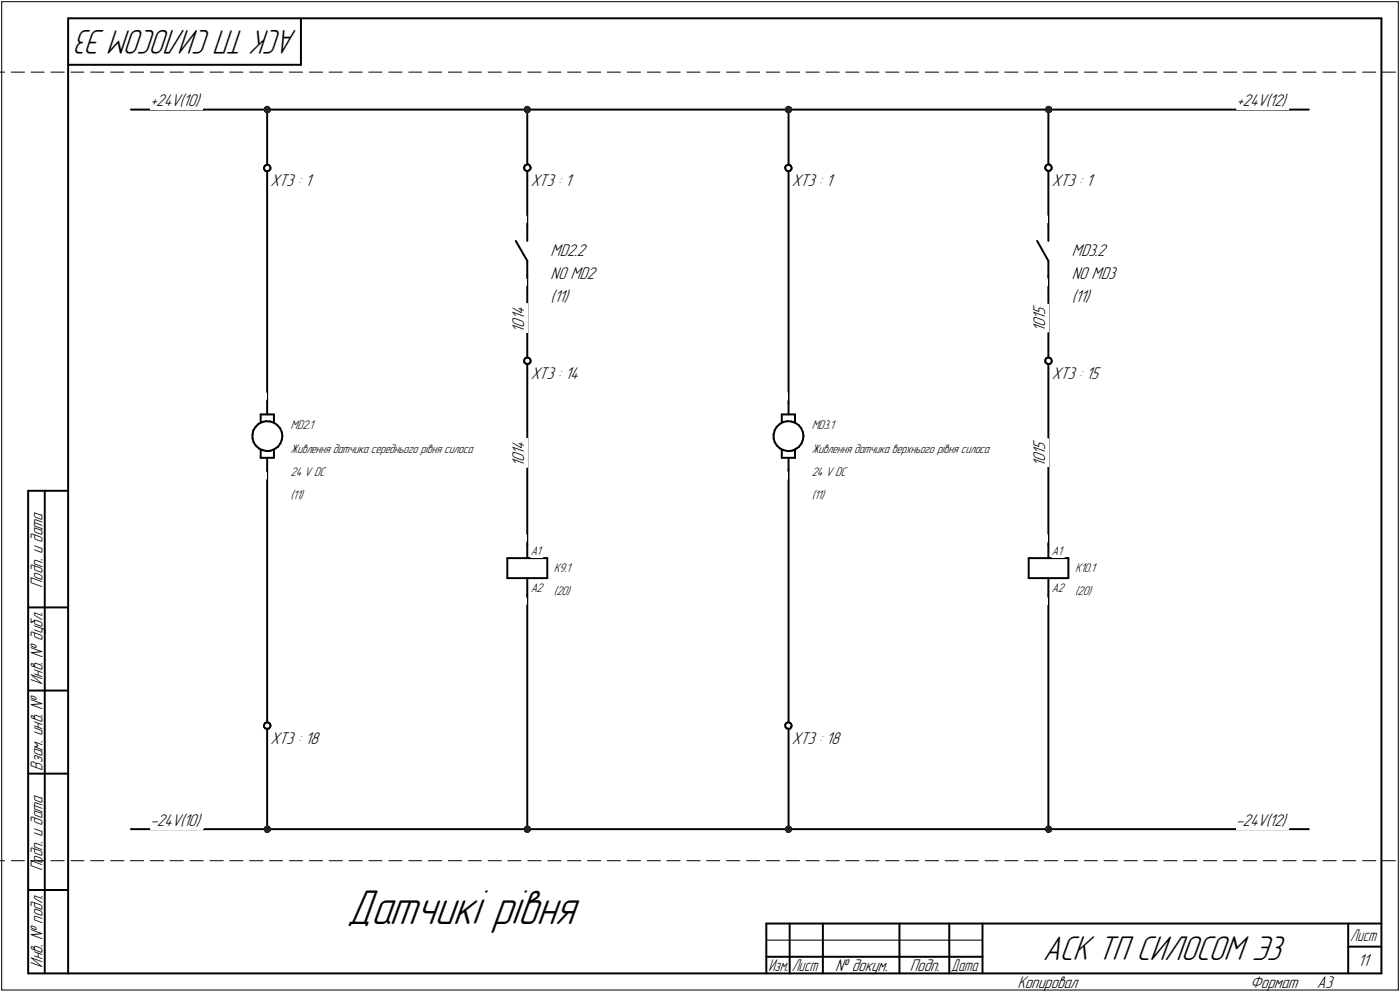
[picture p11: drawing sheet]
<svg xmlns="http://www.w3.org/2000/svg" width="421mm" height="298mm" viewBox="0 0 421 298" stroke-linecap="round" stroke-linejoin="round" font-family="sans-serif">
<defs><g id="words">
<text font-size="15.6" x="104.4" y="277.6">Датчикі рівня</text>
<g font-size="10.9">
<text x="89.4" y="9" transform="rotate(-180 89.4 9)">АСК ТП СИЛОСОМ Э3</text>
<text x="313.7" y="288.5">АСК ТП СИЛОСОМ Э3</text>
</g>
<g font-size="5.4">
<text x="45.2" y="31.9">+24V(10)</text>
<text x="372" y="31.9">+24V(12)</text>
<text x="81.4" y="56">XT3 : 1</text>
<text x="159.6" y="55.9">XT3 : 1</text>
<text x="238.1" y="56">XT3 : 1</text>
<text x="316.3" y="55.9">XT3 : 1</text>
<text x="165.6" y="76.9">MD2.2</text>
<text x="322.3" y="76.9">MD3.2</text>
<text x="165.6" y="83.9">NO MD2</text>
<text x="322.3" y="83.9">NO MD3</text>
<text x="157.6" y="94.8" transform="rotate(-90 157.6 94.8)">4</text>
<text x="165.6" y="90.9">(11)</text>
<text x="314.3" y="94.7" transform="rotate(-90 314.3 94.7)">5</text>
<text x="322.3" y="90.9">(11)</text>
<text x="157.6" y="100" transform="rotate(-90 157.6 100)">1</text>
<text x="157.6" y="98.5" transform="rotate(-90 157.6 98.5)">0</text>
<text x="157.6" y="96.3" transform="rotate(-90 157.6 96.3)">1</text>
<text x="314.3" y="99.9" transform="rotate(-90 314.3 99.9)">1</text>
<text x="314.3" y="98.4" transform="rotate(-90 314.3 98.4)">0</text>
<text x="314.3" y="96.1" transform="rotate(-90 314.3 96.1)">1</text>
<text x="159.6" y="113.9">XT3 : 14</text>
<text x="316.3" y="113.9">XT3 : 15</text>
<text x="157.6" y="136.7" transform="rotate(-90 157.6 136.7)">1</text>
<text x="157.6" y="135.2" transform="rotate(-90 157.6 135.2)">4</text>
<text x="314.3" y="136.6" transform="rotate(-90 314.3 136.6)">1</text>
<text x="314.3" y="135.1" transform="rotate(-90 314.3 135.1)">5</text>
<text x="157.6" y="140.4" transform="rotate(-90 157.6 140.4)">1</text>
<text x="157.6" y="138.9" transform="rotate(-90 157.6 138.9)">0</text>
<text x="314.3" y="140.3" transform="rotate(-90 314.3 140.3)">1</text>
<text x="314.3" y="138.8" transform="rotate(-90 314.3 138.8)">0</text>
<text x="12.8" y="176.7" transform="rotate(-90 12.8 176.7)">Подп. и дата</text>
<text x="12.8" y="205.8" transform="rotate(-90 12.8 205.8)">Инв. № дубл.</text>
<text x="81.4" y="223.5">XT3 : 18</text>
<text x="238.1" y="223.5">XT3 : 18</text>
<text x="12.8" y="231.6" transform="rotate(-90 12.8 231.6)">Взам. инв. №</text>
<text x="45.2" y="248.2">-24V(10)</text>
<text x="371.8" y="248.2">-24V(12)</text>
<text x="12.8" y="257.6" transform="rotate(-90 12.8 257.6)">дп. и дата</text>
<text x="12.8" y="261.7" transform="rotate(-90 12.8 261.7)">По</text>
<text x="12.8" y="290.8" transform="rotate(-90 12.8 290.8)">Инв. № подл.</text>
<text x="251.2" y="291.8">№ докум.</text>
<text x="273.6" y="291.8">Подп.</text>
<text x="408.4" y="290.3">11</text>
<text x="306" y="296.8">Копировал</text>
<text x="376" y="296.8">Формат</text>
<text x="396" y="296.8">A3</text>
</g>
<g font-size="5.3">
<text x="406.1" y="282.8">Лист</text>
<text x="231.1" y="291.8">Изм.</text>
<text x="238.1" y="291.8">Лист</text>
<text x="286.1" y="291.8">Дата</text>
</g>
<g font-size="4">
<text x="87.4" y="129.1">MD2.1</text>
<text x="244.1" y="129.1">MD3.1</text>
<text x="87.4" y="136.1">Живлення датчика середнього рівня силоса</text>
<text x="244.1" y="136.1">Живлення датчика верхнього рівня силоса</text>
<text x="87.4" y="143.1">24 V DC</text>
<text x="244.1" y="143.1">24 V DC</text>
<text x="87.4" y="150.1">(11)</text>
<text x="244.1" y="150.1">(11)</text>
<text x="159.6" y="166.8">A1</text>
<text x="316.3" y="166.8">A1</text>
<text x="166.6" y="171.8">K9.1</text>
<text x="323.3" y="171.8">K10.1</text>
<text x="159.6" y="177.8">A2</text>
<text x="166.6" y="178.8">(20)</text>
<text x="316.3" y="177.8">A2</text>
<text x="323.3" y="178.8">(20)</text>
</g>
</g></defs>
<g fill="none" stroke="#000" stroke-width=".59">
<path d="M20.5 5.5v287zM20.5 5.5h395zM20.5 19.5h70zM90.5 5.5v14zM415.5 5.5v287zM39.4 32.9h6.9zM46.3 32.9h34zM80.3 32.9h78.3zM80.3 32.9v16.5zM158.6 32.9h78.6zM158.6 32.9v16.5zM237.2 32.9h78.1z"/>
<path d="M237.2 32.9v16.5zM315.3 32.9h71.3zM315.3 32.9v16.5zM386.6 32.9h7zM79.4 50.3v.5zM79.4 50.8l.4 .5zM79.7 49.8l.5-.3zM79.7 49.8l-.3 .5zM79.8 51.3l.5 .2zM80.2 49.5h.6zM80.3 51.5v69.6zM80.3 51.5l.6-.2z"/>
<path d="M80.8 49.5l.4 .5zM80.9 51.3l.4-.4zM81.2 50l.2 .5zM81.4 50.5l-.1 .4zM157.6 50.2v.5zM157.6 50.7l.4 .5zM157.9 49.7l.5-.3zM157.9 49.7l-.3 .5zM158 51.2l.6 .2zM158.4 49.4h.6zM158.6 51.4v16.5zM158.6 51.4l.5-.2z"/>
<path d="M159 49.4l.4 .5zM159.1 51.2l.4-.4zM159.4 49.9l.2 .5zM159.6 50.4l-.1 .4zM236.1 50.3l.1 .5zM236.2 50.8l.4 .5zM236.4 49.8l.6-.3zM236.4 49.8l-.3 .5zM236.6 51.3l.5 .2zM237 49.5h.5zM237.1 51.5l.6-.2zM237.2 51.5v69.6z"/>
<path d="M237.5 49.5l.4 .5zM237.9 50l.2 .5zM238 50.9l-.3 .4zM238.1 50.5l-.1 .4zM314.4 50.2v.5zM314.4 50.7l.4 .5zM314.6 49.7l.5-.3zM314.6 49.7l-.2 .5zM314.8 51.2l.5 .2zM315.1 49.4h.6zM315.3 51.4v16.5zM315.3 51.4l.6-.2z"/>
<path d="M315.7 49.4l.4 .5zM316.1 49.9l.2 .5zM316.2 50.8l-.3 .4zM316.3 50.4l-.1 .4zM155.1 72.4l3.5 6zM158.6 78.4v4.5zM158.6 67.9v4.5zM311.9 72.4l3.4 6zM315.3 78.4v4.5zM315.3 67.9v4.5zM158.6 82.9v24.5zM315.3 82.9v24.5z"/>
<path d="M157.6 108.2v.6zM157.6 108.8l.4 .4zM157.9 107.7l.5-.3zM157.9 107.7l-.3 .5zM158 109.2l.6 .2zM158.4 107.4l.6 .1zM158.6 109.4v54.3zM158.6 109.4l.5-.1zM159 107.5l.4 .4zM159.1 109.3l.4-.4zM159.4 107.9l.2 .6zM159.6 108.5l-.1 .4z"/>
<path d="M314.4 108.2v.6zM314.4 108.8l.4 .4zM314.6 107.7l.5-.3zM314.6 107.7l-.2 .5zM314.8 109.2l.5 .2zM315.1 107.4l.6 .1zM315.3 109.4v54.3zM315.3 109.4l.6-.1zM315.7 107.5l.4 .4zM316.1 107.9l.2 .6zM316.2 108.9l-.3 .4zM316.3 108.5l-.1 .4z"/>
<path d="M75.9 130.6v1.1zM75.9 131.7l.4 1.2zM76.2 129.3l-.3 1.3zM76.3 132.9l.7 1zM76.9 128.3l-.7 1zM77 133.9l.9 .9zM77.7 127.4l1.1-.6zM77.7 127.4l-.8 .9zM77.9 134.8l1.1 .5zM78.4 124.5v2.5zM78.4 124.5h4zM78.4 135.1v2.5z"/>
<path d="M78.4 137.6h4zM78.8 126.8l1.2-.2zM79 135.3l1.2 .3zM80 126.6l1.3 .1zM80.2 135.6l1.2-.1zM80.3 121.1v3.4zM80.3 137.6v3.5zM81.3 126.7l1.2 .4zM81.4 135.5l1.1-.5zM82.4 124.5v2.5zM82.4 135.1v2.5zM82.5 127.1l.9 .7z"/>
<path d="M82.5 135l1.1-.7zM83.4 127.8l.8 .9zM84.2 128.7l.6 1.2zM84.3 133.3l-.7 1zM84.8 129.9l.1 1.2zM84.8 132.2l-.5 1.1zM84.9 131.1l-.1 1.1zM232.7 130.6v1.1zM232.7 131.7l.3 1.2zM233 129.3l-.3 1.3zM233 132.9l.7 1zM233.6 128.3l.9-.9z"/>
<path d="M233.6 128.3l-.6 1zM233.7 133.9l.9 .9zM234.5 127.4l1-.6zM234.6 134.8l1.1 .5zM235.1 124.5v2.5zM235.1 124.5h4zM235.1 135.1v2.5zM235.1 137.6h4zM235.5 126.8l1.3-.2zM235.7 135.3l1.2 .3zM236.8 126.6l1.2 .1zM236.9 135.6l1.3-.1z"/>
<path d="M237.2 121.1v3.4zM237.2 137.6v3.5zM238 126.7l1.2 .4zM238.2 135.5l1.1-.5zM239.1 124.5v2.5zM239.1 135.1v2.5zM239.2 127.1l1 .7zM239.3 135l1-.7zM240.2 127.8l.8 .9zM241 128.7l.5 1.2zM241 133.3l-.7 1zM241.5 129.9l.1 1.2z"/>
<path d="M241.5 132.2l-.5 1.1zM241.6 131.1l-.1 1.1zM8.5 147.5v145zM8.5 147.5h12zM13.5 147.5v145zM80.3 141.1v76zM237.2 141.1v76zM152.6 173.7h12zM152.6 167.7h12zM152.6 167.7v6zM158.6 163.7v4zM158.6 173.7v5z"/>
<path d="M158.6 178.7v70.5zM164.6 167.7v6zM309.4 173.7h11.9zM309.4 167.7h11.9zM309.4 167.7v6zM315.3 163.7v4zM315.3 173.7v5zM315.3 178.7v70.5zM321.3 167.7v6zM8.5 182.5h12zM8.5 207.5h12zM79.4 217.8v.6z"/>
<path d="M79.4 218.4l.4 .5zM79.7 217.3l.5-.2zM79.7 217.3l-.3 .5zM79.8 218.9l.5 .1zM80.2 217.1l.6 .1zM80.3 219l.6-.1zM80.3 219v30.2zM80.8 217.2l.4 .3zM81.2 217.5l.2 .5zM81.3 218.4l-.4 .5zM81.4 218l-.1 .4zM236.1 217.8l.1 .6z"/>
<path d="M236.2 218.4l.4 .5zM236.4 217.3l.6-.2zM236.4 217.3l-.3 .5zM236.6 218.9l.5 .1zM237 217.1l.5 .1zM237.1 219l.6-.1zM237.2 219v30.2zM237.5 217.2l.4 .3zM237.9 217.5l.2 .5zM238 218.4l-.3 .5zM238.1 218l-.1 .4zM8.5 232.5h12z"/>
<path d="M39.4 249.2h6.9zM46.3 249.2h34zM80.3 249.2h78.3zM158.6 249.2h78.6zM237.2 249.2h78.1zM315.3 249.2h71.3zM386.6 249.2h7zM8.5 267.5h12zM230.5 277.5h185zM230.5 277.5v15zM237.5 277.5v15zM247.5 277.5v15z"/>
<path d="M270.5 277.5v15zM285.5 277.5v15zM295.5 277.5v15zM405.5 277.5v15zM8.5 292.5h12zM20.5 292.5h395zM230.5 287.5h7zM237.5 287.5h10zM247.5 287.5h23zM270.5 287.5h15zM285.5 287.5h10zM405.5 284.5h10z"/>
</g>
<g fill="none" stroke="#000" stroke-width=".3">
<path d="M.5 .5v297zM.5 .5h420zM420.5 .5v297zM0 21.7h1.4zM3.4 21.7h4zM9.3 21.7h4zM15.3 21.7h4zM21.3 21.7h3.9zM27.3 21.7h3.9zM33.3 21.7h4zM39.2 21.7h4zM45.2 21.7h4z"/>
<path d="M51.1 21.7h4zM57.1 21.7h4zM63.2 21.7h3.9zM69.1 21.7h4zM75.1 21.7h4zM81 21.7h4zM87 21.7h4zM93 21.7h4zM99 21.7h4zM105 21.7h4zM110.9 21.7h4zM116.9 21.7h4z"/>
<path d="M122.9 21.7h3.9zM128.9 21.7h3.9zM134.9 21.7h4zM140.8 21.7h4zM146.8 21.7h4zM152.7 21.7h4zM158.7 21.7h4zM164.8 21.7h3.9zM170.7 21.7h4zM176.7 21.7h4zM182.6 21.7h4zM188.6 21.7h4z"/>
<path d="M194.6 21.7h4zM200.6 21.7h4zM206.6 21.7h4zM212.5 21.7h4zM218.5 21.7h4zM224.5 21.7h3.9zM230.5 21.7h3.9zM236.5 21.7h4zM242.4 21.7h4zM248.4 21.7h4zM254.3 21.7h4zM260.3 21.7h4z"/>
<path d="M266.4 21.7h3.9zM272.3 21.7h4zM278.3 21.7h4zM284.2 21.7h4zM290.2 21.7h4zM296.2 21.7h4zM302.2 21.7h4zM308.2 21.7h4zM314.1 21.7h4zM320.1 21.7h4zM326.1 21.7h3.9zM332.1 21.7h3.9z"/>
<path d="M338.1 21.7h4zM344 21.7h4zM350 21.7h4zM355.9 21.7h4zM361.9 21.7h4zM368 21.7h3.9zM373.9 21.7h4zM379.9 21.7h4zM385.8 21.7h4zM391.8 21.7h4zM397.8 21.7h4zM403.8 21.7h4z"/>
<path d="M409.8 21.7h4zM415.7 21.7h4zM0 258.7h1.4zM3.4 258.7h4zM9.3 258.7h4zM15.3 258.7h4zM21.3 258.7h3.9zM27.3 258.7h3.9zM33.3 258.7h4zM39.2 258.7h4zM45.2 258.7h4zM51.1 258.7h4z"/>
<path d="M57.1 258.7h4zM63.2 258.7h3.9zM69.1 258.7h4zM75.1 258.7h4zM81 258.7h4zM87 258.7h4zM93 258.7h4zM99 258.7h4zM105 258.7h4zM110.9 258.7h4zM116.9 258.7h4zM122.9 258.7h3.9z"/>
<path d="M128.9 258.7h3.9zM134.9 258.7h4zM140.8 258.7h4zM146.8 258.7h4zM152.7 258.7h4zM158.7 258.7h4zM164.8 258.7h3.9zM170.7 258.7h4zM176.7 258.7h4zM182.6 258.7h4zM188.6 258.7h4zM194.6 258.7h4z"/>
<path d="M200.6 258.7h4zM206.6 258.7h4zM212.5 258.7h4zM218.5 258.7h4zM224.5 258.7h3.9zM230.5 258.7h3.9zM236.5 258.7h4zM242.4 258.7h4zM248.4 258.7h4zM254.3 258.7h4zM260.3 258.7h4zM266.4 258.7h3.9z"/>
<path d="M272.3 258.7h4zM278.3 258.7h4zM284.2 258.7h4zM290.2 258.7h4zM296.2 258.7h4zM302.2 258.7h4zM308.2 258.7h4zM314.1 258.7h4zM320.1 258.7h4zM326.1 258.7h3.9zM332.1 258.7h3.9zM338.1 258.7h4z"/>
<path d="M344 258.7h4zM350 258.7h4zM355.9 258.7h4zM361.9 258.7h4zM368 258.7h3.9zM373.9 258.7h4zM379.9 258.7h4zM385.8 258.7h4zM391.8 258.7h4zM397.8 258.7h4zM403.8 258.7h4zM409.8 258.7h4z"/>
<path d="M415.7 258.7h4zM.5 297.5h420zM230.5 282.5h65z"/>
</g>
<g fill="#1c1c1c" stroke="#1c1c1c" stroke-width=".3">
<path d="M80.1 248.2h.7zM79.9 248.3h1zM79.8 248.4h1.2zM79.7 248.5h1.4zM79.7 248.6h1.4zM79.6 248.7h1.7zM79.6 248.8h1.7zM79.5 248.8h1.8zM79.4 248.9h2zM79.4 249h2zM79.4 249.1h2zM79.4 249.2h2zM79.4 249.3h2zM79.4 249.3h2zM79.4 249.4h2zM79.5 249.5h1.9zM79.5 249.6h1.9zM79.6 249.7h1.7zM79.6 249.8h1.7zM79.7 249.9h1.5zM79.7 249.9h1.3zM79.8 250h1.1zM79.9 250.1h.9z"/>
<path d="M158.3 248.2h.6zM158.2 248.3h.9zM158 248.4h1.3zM157.9 248.5h1.4zM157.8 248.6h1.5zM157.7 248.7h1.7zM157.7 248.8h1.8zM157.6 248.8h1.9zM157.6 248.9h2zM157.6 249h2zM157.6 249.1h2zM157.6 249.2h2zM157.6 249.3h2zM157.6 249.3h2zM157.6 249.4h2zM157.6 249.5h1.9zM157.6 249.6h1.9zM157.7 249.7h1.8zM157.7 249.8h1.7zM157.8 249.9h1.5zM157.9 249.9h1.4zM158 250h1.1zM158.2 250.1h.8z"/>
<path d="M236.8 248.2h.7zM236.6 248.3h1.1zM236.6 248.4h1.1zM236.4 248.5h1.4zM236.4 248.6h1.5zM236.3 248.7h1.7zM236.3 248.8h1.8zM236.2 248.8h1.9zM236.1 248.9h2zM236.1 249h2zM236.1 249.1h2zM236.1 249.2h2zM236.1 249.3h2zM236.1 249.3h2zM236.1 249.4h2zM236.2 249.5h1.9zM236.2 249.6h1.9zM236.3 249.7h1.7zM236.3 249.8h1.7zM236.4 249.9h1.5zM236.4 249.9h1.3zM236.6 250h1.1zM236.6 250.1h.9z"/>
<path d="M315 248.2h.7zM314.9 248.3h1zM314.7 248.4h1.3zM314.6 248.5h1.5zM314.6 248.6h1.5zM314.5 248.7h1.7zM314.5 248.8h1.8zM314.5 248.8h1.8zM314.4 248.9h1.9zM314.4 249h1.9zM314.4 249.1h1.9zM314.4 249.2h1.9zM314.4 249.3h1.9zM314.4 249.3h1.9zM314.4 249.4h1.9zM314.5 249.5h1.8zM314.5 249.6h1.8zM314.5 249.7h1.7zM314.5 249.8h1.7zM314.6 249.9h1.5zM314.6 249.9h1.4zM314.8 250h1.1zM314.9 250.1h.8z"/>
<path d="M80.3 31.9h.3zM79.9 32h.9zM79.8 32.1h1.1zM79.8 32.2h1.2zM79.7 32.3h1.4zM79.6 32.3h1.6zM79.6 32.4h1.7zM79.5 32.5h1.8zM79.5 32.6h1.8zM79.4 32.7h2zM79.4 32.8h2zM79.4 32.9h2zM79.4 32.9h2zM79.4 33h2zM79.4 33.1h2zM79.4 33.2h2zM79.5 33.3h1.9zM79.5 33.4h1.9zM79.6 33.4h1.7zM79.6 33.5h1.6zM79.7 33.6h1.4zM79.8 33.7h1.2zM79.8 33.8h1.1zM80.1 33.9h.5z"/>
<path d="M158.5 31.9h.3zM158.2 32h.7zM158.1 32.1h1zM158 32.2h1.3zM157.9 32.3h1.4zM157.7 32.3h1.7zM157.7 32.4h1.7zM157.6 32.5h1.9zM157.6 32.6h1.9zM157.6 32.7h2zM157.6 32.8h2zM157.6 32.9h2zM157.6 32.9h2zM157.6 33h2zM157.6 33.1h2zM157.6 33.2h2zM157.6 33.3h1.9zM157.6 33.4h1.9zM157.7 33.4h1.8zM157.7 33.5h1.6zM157.9 33.6h1.4zM158 33.7h1.3zM158.1 33.8h1zM158.3 33.9h.5z"/>
<path d="M237 31.9h.3zM236.6 32h.9zM236.6 32.1h1.1zM236.6 32.2h1.1zM236.4 32.3h1.5zM236.3 32.3h1.7zM236.3 32.4h1.7zM236.2 32.5h1.9zM236.2 32.6h1.9zM236.1 32.7h2zM236.1 32.8h2zM236.1 32.9h2zM236.1 32.9h2zM236.1 33h2zM236.1 33.1h2zM236.1 33.2h2zM236.2 33.3h1.9zM236.2 33.4h1.9zM236.3 33.4h1.7zM236.3 33.5h1.6zM236.4 33.6h1.4zM236.6 33.7h1.1zM236.6 33.8h1.1zM236.8 33.9h.5z"/>
<path d="M315.2 31.9h.4zM314.9 32h.8zM314.8 32.1h1.1zM314.7 32.2h1.3zM314.6 32.3h1.5zM314.5 32.3h1.7zM314.5 32.4h1.7zM314.5 32.5h1.8zM314.5 32.6h1.8zM314.4 32.7h1.9zM314.4 32.8h1.9zM314.4 32.9h1.9zM314.4 32.9h1.9zM314.4 33h1.9zM314.4 33.1h1.9zM314.4 33.2h1.9zM314.5 33.3h1.8zM314.5 33.4h1.8zM314.5 33.4h1.7zM314.5 33.5h1.6zM314.6 33.6h1.5zM314.8 33.7h1.2zM314.9 33.8h1zM315 33.9h.6z"/>
</g>
<g fill="#fff" stroke="#fff" stroke-width=".3">
<path d="M45.2 28h15.8zM45.2 28.1h15.8zM45.2 28.2h15.8zM45.2 28.3h15.8zM45.2 28.4h15.8zM45.2 28.4h15.8zM45.2 28.5h15.8zM45.2 28.6h15.8zM45.2 28.7h15.8zM45.2 28.8h15.8zM45.2 28.9h15.8zM45.2 29h15.8zM45.2 29h15.8zM45.2 29.1h15.8zM45.2 29.2h15.8zM45.2 29.3h15.8zM45.2 29.4h15.8zM45.2 29.5h15.8zM45.2 29.5h15.8zM45.2 29.6h15.8zM45.2 29.7h15.8zM45.2 29.8h15.8zM45.2 29.9h15.8zM45.2 30h15.8zM45.2 30.1h15.8zM45.2 30.1h15.8zM45.2 30.2h15.8zM45.2 30.3h15.8zM45.2 30.4h15.8zM45.2 30.5h15.8zM45.2 30.6h15.8zM45.2 30.6h15.8zM45.2 30.7h15.8zM45.2 30.8h15.8zM45.2 30.9h15.8zM45.2 31h15.8zM45.2 31.1h15.8zM45.2 31.2h15.8zM45.2 31.2h15.8zM45.2 31.3h15.8zM45.2 31.4h15.8zM45.2 31.5h15.8zM45.2 31.6h15.8zM45.2 31.7h15.8zM45.2 31.7h15.8zM45.2 31.8h15.8zM45.2 31.9h15.8zM45.2 32h15.8zM45.2 32.1h15.8zM45.2 32.2h15.8zM45.2 32.3h15.8zM45.2 32.3h15.8zM45.2 32.4h15.8zM45.2 32.5h15.8zM45.2 32.6h15.8zM45.2 32.7h15.8zM45.2 32.8h15.8zM45.2 32.9h15.8zM45.2 32.9h15.8z"/>
<path d="M45.2 244.3h15.9zM45.2 244.3h15.9zM45.2 244.4h15.9zM45.2 244.5h15.9zM45.2 244.6h15.9zM45.2 244.7h15.9zM45.2 244.8h15.9zM45.2 244.9h15.9zM45.2 244.9h15.9zM45.2 245h15.9zM45.2 245.1h15.9zM45.2 245.2h15.9zM45.2 245.3h15.9zM45.2 245.4h15.9zM45.2 245.4h15.9zM45.2 245.5h15.9zM45.2 245.6h15.9zM45.2 245.7h15.9zM45.2 245.8h15.9zM45.2 245.9h15.9zM45.2 246h15.9zM45.2 246h15.9zM45.2 246.1h15.9zM45.2 246.2h15.9zM45.2 246.3h15.9zM45.2 246.4h15.9zM45.2 246.5h15.9zM45.2 246.5h15.9zM45.2 246.6h15.9zM45.2 246.7h15.9zM45.2 246.8h15.9zM45.2 246.9h15.9zM45.2 247h15.9zM45.2 247.1h15.9zM45.2 247.1h15.9zM45.2 247.2h15.9zM45.2 247.3h15.9zM45.2 247.4h15.9zM45.2 247.5h15.9zM45.2 247.6h15.9zM45.2 247.6h15.9zM45.2 247.7h15.9zM45.2 247.8h15.9zM45.2 247.9h15.9zM45.2 248h15.9zM45.2 248.1h15.9zM45.2 248.2h15.9zM45.2 248.2h15.9zM45.2 248.3h15.9zM45.2 248.4h15.9zM45.2 248.5h15.9zM45.2 248.6h15.9zM45.2 248.7h15.9zM45.2 248.8h15.9zM45.2 248.8h15.9zM45.2 248.9h15.9zM45.2 249h15.9zM45.2 249.1h15.9zM45.2 249.2h15.9z"/>
<path d="M81.4 120.2h1.9zM81.4 120.3h1.9zM81.4 120.4h1.9zM81.4 120.5h1.9zM81.4 120.6h1.9zM81.4 120.6h1.9zM81.4 120.7h1.9zM81.4 120.8h1.9zM81.4 120.9h1.9zM81.4 121h1.9zM81.4 121.1h1.9zM81.4 121.2h1.9zM81.4 121.2h1.9zM81.4 121.3h1.9zM81.4 121.4h1.9zM81.4 121.5h1.9zM81.4 121.6h1.9zM81.4 121.7h1.9zM81.4 121.8h1.9zM81.4 121.8h1.9zM81.4 121.9h1.9zM81.4 122h1.9zM81.4 122.1h1.9zM81.4 122.2h1.9zM81.4 122.3h1.9zM81.4 122.3h1.9zM81.4 122.4h1.9zM81.4 122.5h1.9zM81.4 122.6h1.9zM81.4 122.7h1.9zM81.4 122.8h1.9zM81.4 122.9h1.9zM81.4 122.9h1.9zM81.4 123h1.9zM81.4 123.1h1.9zM81.4 123.2h1.9zM81.4 123.3h1.9zM81.4 123.4h1.9zM81.4 123.4h1.9zM81.4 123.5h1.9zM81.4 123.6h1.9zM81.4 123.7h1.9zM81.4 123.8h1.9z"/>
<path d="M76.5 118.1h3.7zM76.5 118.2h3.7zM76.5 118.3h3.7zM76.5 118.4h3.7zM76.5 118.4h3.7zM76.5 118.5h3.7zM76.5 118.6h3.7zM76.5 118.7h3.7zM76.5 118.8h3.7zM76.5 118.9h3.7zM76.5 119h3.7zM76.5 119h3.7zM76.5 119.1h3.7zM76.5 119.2h3.7zM76.5 119.3h3.7zM76.5 119.4h3.7zM76.5 119.5h3.7zM76.5 119.5h3.7zM76.5 119.6h3.7zM76.5 119.7h3.7zM76.5 119.8h3.7zM76.5 119.9h3.7zM76.5 120h3.7z"/>
<path d="M81.4 139.3h1.9zM81.4 139.4h1.9zM81.4 139.4h1.9zM81.4 139.5h1.9zM81.4 139.6h1.9zM81.4 139.7h1.9zM81.4 139.8h1.9zM81.4 139.9h1.9zM81.4 140h1.9zM81.4 140h1.9zM81.4 140.1h1.9zM81.4 140.2h1.9zM81.4 140.3h1.9zM81.4 140.4h1.9zM81.4 140.5h1.9zM81.4 140.5h1.9zM81.4 140.6h1.9zM81.4 140.7h1.9zM81.4 140.8h1.9zM81.4 140.9h1.9zM81.4 141h1.9zM81.4 141.1h1.9zM81.4 141.1h1.9zM81.4 141.2h1.9zM81.4 141.3h1.9zM81.4 141.4h1.9zM81.4 141.5h1.9zM81.4 141.6h1.9zM81.4 141.6h1.9zM81.4 141.7h1.9zM81.4 141.8h1.9zM81.4 141.9h1.9zM81.4 142h1.9zM81.4 142.1h1.9zM81.4 142.2h1.9zM81.4 142.2h1.9zM81.4 142.3h1.9zM81.4 142.4h1.9zM81.4 142.5h1.9zM81.4 142.6h1.9zM81.4 142.7h1.9zM81.4 142.7h1.9z"/>
<path d="M76.5 142.1h3.7zM76.5 142.2h3.7zM76.5 142.2h3.7zM76.5 142.3h3.7zM76.5 142.4h3.7zM76.5 142.5h3.7zM76.5 142.6h3.7zM76.5 142.7h3.7zM76.5 142.7h3.7zM76.5 142.8h3.7zM76.5 142.9h3.7zM76.5 143h3.7zM76.5 143.1h3.7zM76.5 143.2h3.7zM76.5 143.3h3.7zM76.5 143.3h3.7zM76.5 143.4h3.7zM76.5 143.5h3.7zM76.5 143.6h3.7zM76.5 143.7h3.7zM76.5 143.8h3.7zM76.5 143.8h3.7zM76.5 143.9h3.7z"/>
<path d="M87.4 126.2h7.6zM87.4 126.3h7.6zM87.4 126.4h7.6zM87.4 126.5h7.6zM87.4 126.6h7.6zM87.4 126.7h7.6zM87.4 126.7h7.6zM87.4 126.8h7.6zM87.4 126.9h7.6zM87.4 127h7.6zM87.4 127.1h7.6zM87.4 127.2h7.6zM87.4 127.3h7.6zM87.4 127.3h7.6zM87.4 127.4h7.6zM87.4 127.5h7.6zM87.4 127.6h7.6zM87.4 127.7h7.6zM87.4 127.8h7.6zM87.4 127.8h7.6zM87.4 127.9h7.6zM87.4 128h7.6zM87.4 128.1h7.6zM87.4 128.2h7.6zM87.4 128.3h7.6zM87.4 128.4h7.6zM87.4 128.4h7.6zM87.4 128.5h7.6zM87.4 128.6h7.6zM87.4 128.7h7.6zM87.4 128.8h7.6zM87.4 128.9h7.6zM87.4 128.9h7.6zM87.4 129h7.6zM87.4 129.1h7.6zM87.4 129.2h7.6zM87.4 129.3h7.6zM87.4 129.4h7.6zM87.4 129.5h7.6zM87.4 129.5h7.6zM87.4 129.6h7.6zM87.4 129.7h7.6z"/>
<path d="M87.4 133.3h55.4zM87.4 133.3h55.4zM87.4 133.4h55.4zM87.4 133.5h55.4zM87.4 133.6h55.4zM87.4 133.7h55.4zM87.4 133.8h55.4zM87.4 133.9h55.4zM87.4 133.9h55.4zM87.4 134h55.4zM87.4 134.1h55.4zM87.4 134.2h55.4zM87.4 134.3h55.4zM87.4 134.4h55.4zM87.4 134.5h55.4zM87.4 134.5h55.4zM87.4 134.6h55.4zM87.4 134.7h55.4zM87.4 134.8h55.4zM87.4 134.9h55.4zM87.4 135h55.4zM87.4 135h55.4zM87.4 135.1h55.4zM87.4 135.2h55.4zM87.4 135.3h55.4zM87.4 135.4h55.4zM87.4 135.5h55.4zM87.4 135.6h55.4zM87.4 135.6h55.4zM87.4 135.7h55.4zM87.4 135.8h55.4zM87.4 135.9h55.4zM87.4 136h55.4zM87.4 136.1h55.4zM87.4 136.1h55.4zM87.4 136.2h55.4zM87.4 136.3h55.4zM87.4 136.4h55.4zM87.4 136.5h55.4zM87.4 136.6h55.4zM87.4 136.7h55.4zM87.4 136.7h55.4z"/>
<path d="M87.4 140.3h11zM87.4 140.4h11zM87.4 140.5h11zM87.4 140.5h11zM87.4 140.6h11zM87.4 140.7h11zM87.4 140.8h11zM87.4 140.9h11zM87.4 141h11zM87.4 141.1h11zM87.4 141.1h11zM87.4 141.2h11zM87.4 141.3h11zM87.4 141.4h11zM87.4 141.5h11zM87.4 141.6h11zM87.4 141.6h11zM87.4 141.7h11zM87.4 141.8h11zM87.4 141.9h11zM87.4 142h11zM87.4 142.1h11zM87.4 142.2h11zM87.4 142.2h11zM87.4 142.3h11zM87.4 142.4h11zM87.4 142.5h11zM87.4 142.6h11zM87.4 142.7h11zM87.4 142.7h11zM87.4 142.8h11zM87.4 142.9h11zM87.4 143h11zM87.4 143.1h11zM87.4 143.2h11zM87.4 143.3h11zM87.4 143.3h11zM87.4 143.4h11zM87.4 143.5h11zM87.4 143.6h11zM87.4 143.7h11zM87.4 143.8h11z"/>
<path d="M87.4 147.2h4.5zM87.4 147.3h4.5zM87.4 147.4h4.5zM87.4 147.5h4.5zM87.4 147.6h4.5zM87.4 147.7h4.5zM87.4 147.7h4.5zM87.4 147.8h4.5zM87.4 147.9h4.5zM87.4 148h4.5zM87.4 148.1h4.5zM87.4 148.2h4.5zM87.4 148.3h4.5zM87.4 148.3h4.5zM87.4 148.4h4.5zM87.4 148.5h4.5zM87.4 148.6h4.5zM87.4 148.7h4.5zM87.4 148.8h4.5zM87.4 148.8h4.5zM87.4 148.9h4.5zM87.4 149h4.5zM87.4 149.1h4.5zM87.4 149.2h4.5zM87.4 149.3h4.5zM87.4 149.4h4.5zM87.4 149.4h4.5zM87.4 149.5h4.5zM87.4 149.6h4.5zM87.4 149.7h4.5zM87.4 149.8h4.5zM87.4 149.9h4.5zM87.4 149.9h4.5zM87.4 150h4.5zM87.4 150.1h4.5zM87.4 150.2h4.5zM87.4 150.3h4.5zM87.4 150.4h4.5zM87.4 150.5h4.5zM87.4 150.5h4.5zM87.4 150.6h4.5zM87.4 150.7h4.5z"/>
<path d="M159.6 80.1h1.9zM159.6 80.2h1.9zM159.6 80.3h1.9zM159.6 80.3h1.9zM159.6 80.4h1.9zM159.6 80.5h1.9zM159.6 80.6h1.9zM159.6 80.7h1.9zM159.6 80.8h1.9zM159.6 80.9h1.9zM159.6 80.9h1.9zM159.6 81h1.9zM159.6 81.1h1.9zM159.6 81.2h1.9zM159.6 81.3h1.9zM159.6 81.4h1.9zM159.6 81.4h1.9zM159.6 81.5h1.9zM159.6 81.6h1.9zM159.6 81.7h1.9zM159.6 81.8h1.9zM159.6 81.9h1.9zM159.6 82h1.9zM159.6 82h1.9zM159.6 82.1h1.9zM159.6 82.2h1.9zM159.6 82.3h1.9zM159.6 82.4h1.9zM159.6 82.5h1.9zM159.6 82.5h1.9zM159.6 82.6h1.9zM159.6 82.7h1.9zM159.6 82.8h1.9zM159.6 82.9h1.9zM159.6 83h1.9zM159.6 83.1h1.9zM159.6 83.1h1.9zM159.6 83.2h1.9zM159.6 83.3h1.9zM159.6 83.4h1.9zM159.6 83.5h1.9zM159.6 83.6h1.9z"/>
<path d="M154.8 83.9h3.5zM154.8 84h3.5zM154.8 84.1h3.5zM154.8 84.2h3.5zM154.8 84.2h3.5zM154.8 84.3h3.5zM154.8 84.4h3.5zM154.8 84.5h3.5zM154.8 84.6h3.5zM154.8 84.7h3.5zM154.8 84.8h3.5zM154.8 84.8h3.5zM154.8 84.9h3.5zM154.8 85h3.5zM154.8 85.1h3.5zM154.8 85.2h3.5zM154.8 85.3h3.5zM154.8 85.3h3.5zM154.8 85.4h3.5zM154.8 85.5h3.5zM154.8 85.6h3.5zM154.8 85.7h3.5zM154.8 85.8h3.5z"/>
<path d="M159.6 68.1h1.9zM159.6 68.2h1.9zM159.6 68.2h1.9zM159.6 68.3h1.9zM159.6 68.4h1.9zM159.6 68.5h1.9zM159.6 68.6h1.9zM159.6 68.7h1.9zM159.6 68.7h1.9zM159.6 68.8h1.9zM159.6 68.9h1.9zM159.6 69h1.9zM159.6 69.1h1.9zM159.6 69.2h1.9zM159.6 69.3h1.9zM159.6 69.3h1.9zM159.6 69.4h1.9zM159.6 69.5h1.9zM159.6 69.6h1.9zM159.6 69.7h1.9zM159.6 69.8h1.9zM159.6 69.8h1.9zM159.6 69.9h1.9zM159.6 70h1.9zM159.6 70.1h1.9zM159.6 70.2h1.9zM159.6 70.3h1.9zM159.6 70.4h1.9zM159.6 70.4h1.9zM159.6 70.5h1.9zM159.6 70.6h1.9zM159.6 70.7h1.9zM159.6 70.8h1.9zM159.6 70.9h1.9zM159.6 71h1.9zM159.6 71h1.9zM159.6 71.1h1.9zM159.6 71.2h1.9zM159.6 71.3h1.9zM159.6 71.4h1.9zM159.6 71.5h1.9zM159.6 71.5h1.9z"/>
<path d="M154.8 64.9h3.5zM154.8 65h3.5zM154.8 65.1h3.5zM154.8 65.2h3.5zM154.8 65.3h3.5zM154.8 65.4h3.5zM154.8 65.4h3.5zM154.8 65.5h3.5zM154.8 65.6h3.5zM154.8 65.7h3.5zM154.8 65.8h3.5zM154.8 65.9h3.5zM154.8 66h3.5zM154.8 66h3.5zM154.8 66.1h3.5zM154.8 66.2h3.5zM154.8 66.3h3.5zM154.8 66.4h3.5zM154.8 66.5h3.5zM154.8 66.5h3.5zM154.8 66.6h3.5zM154.8 66.7h3.5zM154.8 66.8h3.5z"/>
<path d="M165.6 73h11.4zM165.6 73.1h11.4zM165.6 73.2h11.4zM165.6 73.2h11.4zM165.6 73.3h11.4zM165.6 73.4h11.4zM165.6 73.5h11.4zM165.6 73.6h11.4zM165.6 73.7h11.4zM165.6 73.7h11.4zM165.6 73.8h11.4zM165.6 73.9h11.4zM165.6 74h11.4zM165.6 74.1h11.4zM165.6 74.2h11.4zM165.6 74.3h11.4zM165.6 74.3h11.4zM165.6 74.4h11.4zM165.6 74.5h11.4zM165.6 74.6h11.4zM165.6 74.7h11.4zM165.6 74.8h11.4zM165.6 74.8h11.4zM165.6 74.9h11.4zM165.6 75h11.4zM165.6 75.1h11.4zM165.6 75.2h11.4zM165.6 75.3h11.4zM165.6 75.4h11.4zM165.6 75.4h11.4zM165.6 75.5h11.4zM165.6 75.6h11.4zM165.6 75.7h11.4zM165.6 75.8h11.4zM165.6 75.9h11.4zM165.6 75.9h11.4zM165.6 76h11.4zM165.6 76.1h11.4zM165.6 76.2h11.4zM165.6 76.3h11.4zM165.6 76.4h11.4zM165.6 76.5h11.4zM165.6 76.5h11.4zM165.6 76.6h11.4zM165.6 76.7h11.4zM165.6 76.8h11.4zM165.6 76.9h11.4zM165.6 77h11.4zM165.6 77h11.4zM165.6 77.1h11.4zM165.6 77.2h11.4zM165.6 77.3h11.4zM165.6 77.4h11.4zM165.6 77.5h11.4zM165.6 77.6h11.4zM165.6 77.6h11.4zM165.6 77.7h11.4zM165.6 77.8h11.4zM165.6 77.9h11.4z"/>
<path d="M165.6 79.9h14.4zM165.6 80h14.4zM165.6 80.1h14.4zM165.6 80.2h14.4zM165.6 80.3h14.4zM165.6 80.3h14.4zM165.6 80.4h14.4zM165.6 80.5h14.4zM165.6 80.6h14.4zM165.6 80.7h14.4zM165.6 80.8h14.4zM165.6 80.9h14.4zM165.6 80.9h14.4zM165.6 81h14.4zM165.6 81.1h14.4zM165.6 81.2h14.4zM165.6 81.3h14.4zM165.6 81.4h14.4zM165.6 81.4h14.4zM165.6 81.5h14.4zM165.6 81.6h14.4zM165.6 81.7h14.4zM165.6 81.8h14.4zM165.6 81.9h14.4zM165.6 82h14.4zM165.6 82h14.4zM165.6 82.1h14.4zM165.6 82.2h14.4zM165.6 82.3h14.4zM165.6 82.4h14.4zM165.6 82.5h14.4zM165.6 82.5h14.4zM165.6 82.6h14.4zM165.6 82.7h14.4zM165.6 82.8h14.4zM165.6 82.9h14.4zM165.6 83h14.4zM165.6 83.1h14.4zM165.6 83.1h14.4zM165.6 83.2h14.4zM165.6 83.3h14.4zM165.6 83.4h14.4zM165.6 83.5h14.4zM165.6 83.6h14.4zM165.6 83.7h14.4zM165.6 83.7h14.4zM165.6 83.8h14.4zM165.6 83.9h14.4zM165.6 84h14.4zM165.6 84.1h14.4zM165.6 84.2h14.4zM165.6 84.2h14.4zM165.6 84.3h14.4zM165.6 84.4h14.4zM165.6 84.5h14.4zM165.6 84.6h14.4zM165.6 84.7h14.4zM165.6 84.8h14.4zM165.6 84.8h14.4z"/>
<path d="M165.6 87h6.3zM165.6 87h6.3zM165.6 87.1h6.3zM165.6 87.2h6.3zM165.6 87.3h6.3zM165.6 87.4h6.3zM165.6 87.5h6.3zM165.6 87.5h6.3zM165.6 87.6h6.3zM165.6 87.7h6.3zM165.6 87.8h6.3zM165.6 87.9h6.3zM165.6 88h6.3zM165.6 88.1h6.3zM165.6 88.1h6.3zM165.6 88.2h6.3zM165.6 88.3h6.3zM165.6 88.4h6.3zM165.6 88.5h6.3zM165.6 88.6h6.3zM165.6 88.6h6.3zM165.6 88.7h6.3zM165.6 88.8h6.3zM165.6 88.9h6.3zM165.6 89h6.3zM165.6 89.1h6.3zM165.6 89.2h6.3zM165.6 89.2h6.3zM165.6 89.3h6.3zM165.6 89.4h6.3zM165.6 89.5h6.3zM165.6 89.6h6.3zM165.6 89.7h6.3zM165.6 89.7h6.3zM165.6 89.8h6.3zM165.6 89.9h6.3zM165.6 90h6.3zM165.6 90.1h6.3zM165.6 90.2h6.3zM165.6 90.3h6.3zM165.6 90.3h6.3zM165.6 90.4h6.3zM165.6 90.5h6.3zM165.6 90.6h6.3zM165.6 90.7h6.3zM165.6 90.8h6.3zM165.6 90.8h6.3zM165.6 90.9h6.3zM165.6 91h6.3zM165.6 91.1h6.3zM165.6 91.2h6.3zM165.6 91.3h6.3zM165.6 91.4h6.3zM165.6 91.4h6.3zM165.6 91.5h6.3zM165.6 91.6h6.3zM165.6 91.7h6.3zM165.6 91.8h6.3zM165.6 91.9h6.3z"/>
<path d="M154.8 179.7h3.5zM154.8 179.8h3.5zM154.8 179.9h3.5zM154.8 180h3.5zM154.8 180.1h3.5zM154.8 180.2h3.5zM154.8 180.3h3.5zM154.8 180.3h3.5zM154.8 180.4h3.5zM154.8 180.5h3.5zM154.8 180.6h3.5zM154.8 180.7h3.5zM154.8 180.8h3.5zM154.8 180.8h3.5zM154.8 180.9h3.5zM154.8 181h3.5zM154.8 181.1h3.5zM154.8 181.2h3.5zM154.8 181.3h3.5zM154.8 181.4h3.5zM154.8 181.4h3.5zM154.8 181.5h3.5zM154.8 181.6h3.5z"/>
<path d="M154.8 160.8h3.5zM154.8 160.9h3.5zM154.8 161h3.5zM154.8 161h3.5zM154.8 161.1h3.5zM154.8 161.2h3.5zM154.8 161.3h3.5zM154.8 161.4h3.5zM154.8 161.5h3.5zM154.8 161.5h3.5zM154.8 161.6h3.5zM154.8 161.7h3.5zM154.8 161.8h3.5zM154.8 161.9h3.5zM154.8 162h3.5zM154.8 162.1h3.5zM154.8 162.1h3.5zM154.8 162.2h3.5zM154.8 162.3h3.5zM154.8 162.4h3.5zM154.8 162.5h3.5zM154.8 162.6h3.5zM154.8 162.6h3.5z"/>
<path d="M159.6 174.9h4.3zM159.6 175h4.3zM159.6 175.1h4.3zM159.6 175.2h4.3zM159.6 175.3h4.3zM159.6 175.3h4.3zM159.6 175.4h4.3zM159.6 175.5h4.3zM159.6 175.6h4.3zM159.6 175.7h4.3zM159.6 175.8h4.3zM159.6 175.9h4.3zM159.6 175.9h4.3zM159.6 176h4.3zM159.6 176.1h4.3zM159.6 176.2h4.3zM159.6 176.3h4.3zM159.6 176.4h4.3zM159.6 176.4h4.3zM159.6 176.5h4.3zM159.6 176.6h4.3zM159.6 176.7h4.3zM159.6 176.8h4.3zM159.6 176.9h4.3zM159.6 177h4.3zM159.6 177h4.3zM159.6 177.1h4.3zM159.6 177.2h4.3zM159.6 177.3h4.3zM159.6 177.4h4.3zM159.6 177.5h4.3zM159.6 177.5h4.3zM159.6 177.6h4.3zM159.6 177.7h4.3zM159.6 177.8h4.3zM159.6 177.9h4.3zM159.6 178h4.3zM159.6 178.1h4.3zM159.6 178.1h4.3zM159.6 178.2h4.3zM159.6 178.3h4.3zM159.6 178.4h4.3zM159.6 178.5h4.3z"/>
<path d="M159.6 164h3.7zM159.6 164.1h3.7zM159.6 164.2h3.7zM159.6 164.3h3.7zM159.6 164.3h3.7zM159.6 164.4h3.7zM159.6 164.5h3.7zM159.6 164.6h3.7zM159.6 164.7h3.7zM159.6 164.8h3.7zM159.6 164.8h3.7zM159.6 164.9h3.7zM159.6 165h3.7zM159.6 165.1h3.7zM159.6 165.2h3.7zM159.6 165.3h3.7zM159.6 165.4h3.7zM159.6 165.4h3.7zM159.6 165.5h3.7zM159.6 165.6h3.7zM159.6 165.7h3.7zM159.6 165.8h3.7zM159.6 165.9h3.7zM159.6 165.9h3.7zM159.6 166h3.7zM159.6 166.1h3.7zM159.6 166.2h3.7zM159.6 166.3h3.7zM159.6 166.4h3.7zM159.6 166.5h3.7zM159.6 166.5h3.7zM159.6 166.6h3.7zM159.6 166.7h3.7zM159.6 166.8h3.7zM159.6 166.9h3.7zM159.6 167h3.7zM159.6 167h3.7zM159.6 167.1h3.7zM159.6 167.2h3.7zM159.6 167.3h3.7zM159.6 167.4h3.7zM159.6 167.5h3.7z"/>
<path d="M166.6 169h5.6zM166.6 169.1h5.6zM166.6 169.2h5.6zM166.6 169.2h5.6zM166.6 169.3h5.6zM166.6 169.4h5.6zM166.6 169.5h5.6zM166.6 169.6h5.6zM166.6 169.7h5.6zM166.6 169.8h5.6zM166.6 169.8h5.6zM166.6 169.9h5.6zM166.6 170h5.6zM166.6 170.1h5.6zM166.6 170.2h5.6zM166.6 170.3h5.6zM166.6 170.3h5.6zM166.6 170.4h5.6zM166.6 170.5h5.6zM166.6 170.6h5.6zM166.6 170.7h5.6zM166.6 170.8h5.6zM166.6 170.9h5.6zM166.6 170.9h5.6zM166.6 171h5.6zM166.6 171.1h5.6zM166.6 171.2h5.6zM166.6 171.3h5.6zM166.6 171.4h5.6zM166.6 171.4h5.6zM166.6 171.5h5.6zM166.6 171.6h5.6zM166.6 171.7h5.6zM166.6 171.8h5.6zM166.6 171.9h5.6zM166.6 172h5.6zM166.6 172h5.6zM166.6 172.1h5.6zM166.6 172.2h5.6zM166.6 172.3h5.6zM166.6 172.4h5.6zM166.6 172.5h5.6z"/>
<path d="M166.6 175.9h5.5zM166.6 176h5.5zM166.6 176.1h5.5zM166.6 176.2h5.5zM166.6 176.3h5.5zM166.6 176.4h5.5zM166.6 176.4h5.5zM166.6 176.5h5.5zM166.6 176.6h5.5zM166.6 176.7h5.5zM166.6 176.8h5.5zM166.6 176.9h5.5zM166.6 177h5.5zM166.6 177h5.5zM166.6 177.1h5.5zM166.6 177.2h5.5zM166.6 177.3h5.5zM166.6 177.4h5.5zM166.6 177.5h5.5zM166.6 177.5h5.5zM166.6 177.6h5.5zM166.6 177.7h5.5zM166.6 177.8h5.5zM166.6 177.9h5.5zM166.6 178h5.5zM166.6 178.1h5.5zM166.6 178.1h5.5zM166.6 178.2h5.5zM166.6 178.3h5.5zM166.6 178.4h5.5zM166.6 178.5h5.5zM166.6 178.6h5.5zM166.6 178.6h5.5zM166.6 178.7h5.5zM166.6 178.8h5.5zM166.6 178.9h5.5zM166.6 179h5.5zM166.6 179.1h5.5zM166.6 179.2h5.5zM166.6 179.2h5.5zM166.6 179.3h5.5zM166.6 179.4h5.5z"/>
<path d="M153.7 131.7h5zM153.7 131.8h5zM153.7 131.9h5zM153.7 132h5zM153.7 132.1h5zM153.7 132.2h5zM153.7 132.2h5zM153.7 132.3h5zM153.7 132.4h5zM153.7 132.5h5zM153.7 132.6h5zM153.7 132.7h5zM153.7 132.8h5zM153.7 132.8h5zM153.7 132.9h5zM153.7 133h5zM153.7 133.1h5zM153.7 133.2h5zM153.7 133.3h5zM153.7 133.3h5zM153.7 133.4h5zM153.7 133.5h5zM153.7 133.6h5zM153.7 133.7h5zM153.7 133.8h5zM153.7 133.9h5zM153.7 133.9h5zM153.7 134h5zM153.7 134.1h5zM153.7 134.2h5zM153.7 134.3h5zM153.7 134.4h5zM153.7 134.5h5zM153.7 134.5h5zM153.7 134.6h5zM153.7 134.7h5zM153.7 134.8h5zM153.7 134.9h5zM153.7 135h5zM153.7 135h5zM153.7 135.1h5zM153.7 135.2h5zM153.7 135.3h5zM153.7 135.4h5zM153.7 135.5h5zM153.7 135.6h5zM153.7 135.6h5zM153.7 135.7h5zM153.7 135.8h5zM153.7 135.9h5zM153.7 136h5zM153.7 136.1h5zM153.7 136.1h5zM153.7 136.2h5zM153.7 136.3h5zM153.7 136.4h5zM153.7 136.5h5zM153.7 136.6h5zM153.7 136.7h5zM153.7 136.7h5zM153.7 136.8h5zM153.7 136.9h5zM153.7 137h5zM153.7 137.1h5zM153.7 137.2h5zM153.7 137.2h5zM153.7 137.3h5zM153.7 137.4h5zM153.7 137.5h5zM153.7 137.6h5zM153.7 137.7h5zM153.7 137.8h5zM153.7 137.8h5zM153.7 137.9h5zM153.7 138h5zM153.7 138.1h5zM153.7 138.2h5zM153.7 138.3h5zM153.7 138.3h5zM153.7 138.4h5zM153.7 138.5h5zM153.7 138.6h5zM153.7 138.7h5zM153.7 138.8h5zM153.7 138.9h5zM153.7 138.9h5zM153.7 139h5zM153.7 139.1h5zM153.7 139.2h5zM153.7 139.3h5zM153.7 139.4h5zM153.7 139.4h5zM153.7 139.5h5zM153.7 139.6h5zM153.7 139.7h5zM153.7 139.8h5zM153.7 139.9h5zM153.7 140h5zM153.7 140h5zM153.7 140.1h5zM153.7 140.2h5zM153.7 140.3h5zM153.7 140.4h5z"/>
<path d="M238.1 120.2h2zM238.1 120.3h2zM238.1 120.4h2zM238.1 120.5h2zM238.1 120.6h2zM238.1 120.6h2zM238.1 120.7h2zM238.1 120.8h2zM238.1 120.9h2zM238.1 121h2zM238.1 121.1h2zM238.1 121.2h2zM238.1 121.2h2zM238.1 121.3h2zM238.1 121.4h2zM238.1 121.5h2zM238.1 121.6h2zM238.1 121.7h2zM238.1 121.8h2zM238.1 121.8h2zM238.1 121.9h2zM238.1 122h2zM238.1 122.1h2zM238.1 122.2h2zM238.1 122.3h2zM238.1 122.3h2zM238.1 122.4h2zM238.1 122.5h2zM238.1 122.6h2zM238.1 122.7h2zM238.1 122.8h2zM238.1 122.9h2zM238.1 122.9h2zM238.1 123h2zM238.1 123.1h2zM238.1 123.2h2zM238.1 123.3h2zM238.1 123.4h2zM238.1 123.4h2zM238.1 123.5h2zM238.1 123.6h2zM238.1 123.7h2zM238.1 123.8h2z"/>
<path d="M233.3 118.1h3.6zM233.3 118.2h3.6zM233.3 118.3h3.6zM233.3 118.4h3.6zM233.3 118.4h3.6zM233.3 118.5h3.6zM233.3 118.6h3.6zM233.3 118.7h3.6zM233.3 118.8h3.6zM233.3 118.9h3.6zM233.3 119h3.6zM233.3 119h3.6zM233.3 119.1h3.6zM233.3 119.2h3.6zM233.3 119.3h3.6zM233.3 119.4h3.6zM233.3 119.5h3.6zM233.3 119.5h3.6zM233.3 119.6h3.6zM233.3 119.7h3.6zM233.3 119.8h3.6zM233.3 119.9h3.6zM233.3 120h3.6z"/>
<path d="M238.1 139.3h2zM238.1 139.4h2zM238.1 139.4h2zM238.1 139.5h2zM238.1 139.6h2zM238.1 139.7h2zM238.1 139.8h2zM238.1 139.9h2zM238.1 140h2zM238.1 140h2zM238.1 140.1h2zM238.1 140.2h2zM238.1 140.3h2zM238.1 140.4h2zM238.1 140.5h2zM238.1 140.5h2zM238.1 140.6h2zM238.1 140.7h2zM238.1 140.8h2zM238.1 140.9h2zM238.1 141h2zM238.1 141.1h2zM238.1 141.1h2zM238.1 141.2h2zM238.1 141.3h2zM238.1 141.4h2zM238.1 141.5h2zM238.1 141.6h2zM238.1 141.6h2zM238.1 141.7h2zM238.1 141.8h2zM238.1 141.9h2zM238.1 142h2zM238.1 142.1h2zM238.1 142.2h2zM238.1 142.2h2zM238.1 142.3h2zM238.1 142.4h2zM238.1 142.5h2zM238.1 142.6h2zM238.1 142.7h2zM238.1 142.7h2z"/>
<path d="M233.3 142.1h3.6zM233.3 142.2h3.6zM233.3 142.2h3.6zM233.3 142.3h3.6zM233.3 142.4h3.6zM233.3 142.5h3.6zM233.3 142.6h3.6zM233.3 142.7h3.6zM233.3 142.7h3.6zM233.3 142.8h3.6zM233.3 142.9h3.6zM233.3 143h3.6zM233.3 143.1h3.6zM233.3 143.2h3.6zM233.3 143.3h3.6zM233.3 143.3h3.6zM233.3 143.4h3.6zM233.3 143.5h3.6zM233.3 143.6h3.6zM233.3 143.7h3.6zM233.3 143.8h3.6zM233.3 143.8h3.6zM233.3 143.9h3.6z"/>
<path d="M244.1 126.2h7.4zM244.1 126.3h7.4zM244.1 126.4h7.4zM244.1 126.5h7.4zM244.1 126.6h7.4zM244.1 126.7h7.4zM244.1 126.7h7.4zM244.1 126.8h7.4zM244.1 126.9h7.4zM244.1 127h7.4zM244.1 127.1h7.4zM244.1 127.2h7.4zM244.1 127.3h7.4zM244.1 127.3h7.4zM244.1 127.4h7.4zM244.1 127.5h7.4zM244.1 127.6h7.4zM244.1 127.7h7.4zM244.1 127.8h7.4zM244.1 127.8h7.4zM244.1 127.9h7.4zM244.1 128h7.4zM244.1 128.1h7.4zM244.1 128.2h7.4zM244.1 128.3h7.4zM244.1 128.4h7.4zM244.1 128.4h7.4zM244.1 128.5h7.4zM244.1 128.6h7.4zM244.1 128.7h7.4zM244.1 128.8h7.4zM244.1 128.9h7.4zM244.1 128.9h7.4zM244.1 129h7.4zM244.1 129.1h7.4zM244.1 129.2h7.4zM244.1 129.3h7.4zM244.1 129.4h7.4zM244.1 129.5h7.4zM244.1 129.5h7.4zM244.1 129.6h7.4zM244.1 129.7h7.4z"/>
<path d="M244.1 133.3h54.1zM244.1 133.3h54.1zM244.1 133.4h54.1zM244.1 133.5h54.1zM244.1 133.6h54.1zM244.1 133.7h54.1zM244.1 133.8h54.1zM244.1 133.9h54.1zM244.1 133.9h54.1zM244.1 134h54.1zM244.1 134.1h54.1zM244.1 134.2h54.1zM244.1 134.3h54.1zM244.1 134.4h54.1zM244.1 134.5h54.1zM244.1 134.5h54.1zM244.1 134.6h54.1zM244.1 134.7h54.1zM244.1 134.8h54.1zM244.1 134.9h54.1zM244.1 135h54.1zM244.1 135h54.1zM244.1 135.1h54.1zM244.1 135.2h54.1zM244.1 135.3h54.1zM244.1 135.4h54.1zM244.1 135.5h54.1zM244.1 135.6h54.1zM244.1 135.6h54.1zM244.1 135.7h54.1zM244.1 135.8h54.1zM244.1 135.9h54.1zM244.1 136h54.1zM244.1 136.1h54.1zM244.1 136.1h54.1zM244.1 136.2h54.1zM244.1 136.3h54.1zM244.1 136.4h54.1zM244.1 136.5h54.1zM244.1 136.6h54.1zM244.1 136.7h54.1zM244.1 136.7h54.1z"/>
<path d="M244.1 140.3h11zM244.1 140.4h11zM244.1 140.5h11zM244.1 140.5h11zM244.1 140.6h11zM244.1 140.7h11zM244.1 140.8h11zM244.1 140.9h11zM244.1 141h11zM244.1 141.1h11zM244.1 141.1h11zM244.1 141.2h11zM244.1 141.3h11zM244.1 141.4h11zM244.1 141.5h11zM244.1 141.6h11zM244.1 141.6h11zM244.1 141.7h11zM244.1 141.8h11zM244.1 141.9h11zM244.1 142h11zM244.1 142.1h11zM244.1 142.2h11zM244.1 142.2h11zM244.1 142.3h11zM244.1 142.4h11zM244.1 142.5h11zM244.1 142.6h11zM244.1 142.7h11zM244.1 142.7h11zM244.1 142.8h11zM244.1 142.9h11zM244.1 143h11zM244.1 143.1h11zM244.1 143.2h11zM244.1 143.3h11zM244.1 143.3h11zM244.1 143.4h11zM244.1 143.5h11zM244.1 143.6h11zM244.1 143.7h11zM244.1 143.8h11z"/>
<path d="M244.1 147.2h4.5zM244.1 147.3h4.5zM244.1 147.4h4.5zM244.1 147.5h4.5zM244.1 147.6h4.5zM244.1 147.7h4.5zM244.1 147.7h4.5zM244.1 147.8h4.5zM244.1 147.9h4.5zM244.1 148h4.5zM244.1 148.1h4.5zM244.1 148.2h4.5zM244.1 148.3h4.5zM244.1 148.3h4.5zM244.1 148.4h4.5zM244.1 148.5h4.5zM244.1 148.6h4.5zM244.1 148.7h4.5zM244.1 148.8h4.5zM244.1 148.8h4.5zM244.1 148.9h4.5zM244.1 149h4.5zM244.1 149.1h4.5zM244.1 149.2h4.5zM244.1 149.3h4.5zM244.1 149.4h4.5zM244.1 149.4h4.5zM244.1 149.5h4.5zM244.1 149.6h4.5zM244.1 149.7h4.5zM244.1 149.8h4.5zM244.1 149.9h4.5zM244.1 149.9h4.5zM244.1 150h4.5zM244.1 150.1h4.5zM244.1 150.2h4.5zM244.1 150.3h4.5zM244.1 150.4h4.5zM244.1 150.5h4.5zM244.1 150.5h4.5zM244.1 150.6h4.5zM244.1 150.7h4.5z"/>
<path d="M316.3 80.1h2zM316.3 80.2h2zM316.3 80.3h2zM316.3 80.3h2zM316.3 80.4h2zM316.3 80.5h2zM316.3 80.6h2zM316.3 80.7h2zM316.3 80.8h2zM316.3 80.9h2zM316.3 80.9h2zM316.3 81h2zM316.3 81.1h2zM316.3 81.2h2zM316.3 81.3h2zM316.3 81.4h2zM316.3 81.4h2zM316.3 81.5h2zM316.3 81.6h2zM316.3 81.7h2zM316.3 81.8h2zM316.3 81.9h2zM316.3 82h2zM316.3 82h2zM316.3 82.1h2zM316.3 82.2h2zM316.3 82.3h2zM316.3 82.4h2zM316.3 82.5h2zM316.3 82.5h2zM316.3 82.6h2zM316.3 82.7h2zM316.3 82.8h2zM316.3 82.9h2zM316.3 83h2zM316.3 83.1h2zM316.3 83.1h2zM316.3 83.2h2zM316.3 83.3h2zM316.3 83.4h2zM316.3 83.5h2zM316.3 83.6h2z"/>
<path d="M311.6 83.9h3.5zM311.6 84h3.5zM311.6 84.1h3.5zM311.6 84.2h3.5zM311.6 84.2h3.5zM311.6 84.3h3.5zM311.6 84.4h3.5zM311.6 84.5h3.5zM311.6 84.6h3.5zM311.6 84.7h3.5zM311.6 84.8h3.5zM311.6 84.8h3.5zM311.6 84.9h3.5zM311.6 85h3.5zM311.6 85.1h3.5zM311.6 85.2h3.5zM311.6 85.3h3.5zM311.6 85.3h3.5zM311.6 85.4h3.5zM311.6 85.5h3.5zM311.6 85.6h3.5zM311.6 85.7h3.5zM311.6 85.8h3.5z"/>
<path d="M316.3 68.1h2zM316.3 68.2h2zM316.3 68.2h2zM316.3 68.3h2zM316.3 68.4h2zM316.3 68.5h2zM316.3 68.6h2zM316.3 68.7h2zM316.3 68.7h2zM316.3 68.8h2zM316.3 68.9h2zM316.3 69h2zM316.3 69.1h2zM316.3 69.2h2zM316.3 69.3h2zM316.3 69.3h2zM316.3 69.4h2zM316.3 69.5h2zM316.3 69.6h2zM316.3 69.7h2zM316.3 69.8h2zM316.3 69.8h2zM316.3 69.9h2zM316.3 70h2zM316.3 70.1h2zM316.3 70.2h2zM316.3 70.3h2zM316.3 70.4h2zM316.3 70.4h2zM316.3 70.5h2zM316.3 70.6h2zM316.3 70.7h2zM316.3 70.8h2zM316.3 70.9h2zM316.3 71h2zM316.3 71h2zM316.3 71.1h2zM316.3 71.2h2zM316.3 71.3h2zM316.3 71.4h2zM316.3 71.5h2zM316.3 71.5h2z"/>
<path d="M311.6 64.9h3.5zM311.6 65h3.5zM311.6 65.1h3.5zM311.6 65.2h3.5zM311.6 65.3h3.5zM311.6 65.4h3.5zM311.6 65.4h3.5zM311.6 65.5h3.5zM311.6 65.6h3.5zM311.6 65.7h3.5zM311.6 65.8h3.5zM311.6 65.9h3.5zM311.6 66h3.5zM311.6 66h3.5zM311.6 66.1h3.5zM311.6 66.2h3.5zM311.6 66.3h3.5zM311.6 66.4h3.5zM311.6 66.5h3.5zM311.6 66.5h3.5zM311.6 66.6h3.5zM311.6 66.7h3.5zM311.6 66.8h3.5z"/>
<path d="M322.3 73h11.1zM322.3 73.1h11.1zM322.3 73.2h11.1zM322.3 73.2h11.1zM322.3 73.3h11.1zM322.3 73.4h11.1zM322.3 73.5h11.1zM322.3 73.6h11.1zM322.3 73.7h11.1zM322.3 73.7h11.1zM322.3 73.8h11.1zM322.3 73.9h11.1zM322.3 74h11.1zM322.3 74.1h11.1zM322.3 74.2h11.1zM322.3 74.3h11.1zM322.3 74.3h11.1zM322.3 74.4h11.1zM322.3 74.5h11.1zM322.3 74.6h11.1zM322.3 74.7h11.1zM322.3 74.8h11.1zM322.3 74.8h11.1zM322.3 74.9h11.1zM322.3 75h11.1zM322.3 75.1h11.1zM322.3 75.2h11.1zM322.3 75.3h11.1zM322.3 75.4h11.1zM322.3 75.4h11.1zM322.3 75.5h11.1zM322.3 75.6h11.1zM322.3 75.7h11.1zM322.3 75.8h11.1zM322.3 75.9h11.1zM322.3 75.9h11.1zM322.3 76h11.1zM322.3 76.1h11.1zM322.3 76.2h11.1zM322.3 76.3h11.1zM322.3 76.4h11.1zM322.3 76.5h11.1zM322.3 76.5h11.1zM322.3 76.6h11.1zM322.3 76.7h11.1zM322.3 76.8h11.1zM322.3 76.9h11.1zM322.3 77h11.1zM322.3 77h11.1zM322.3 77.1h11.1zM322.3 77.2h11.1zM322.3 77.3h11.1zM322.3 77.4h11.1zM322.3 77.5h11.1zM322.3 77.6h11.1zM322.3 77.6h11.1zM322.3 77.7h11.1zM322.3 77.8h11.1zM322.3 77.9h11.1z"/>
<path d="M322.3 79.9h14.2zM322.3 80h14.2zM322.3 80.1h14.2zM322.3 80.2h14.2zM322.3 80.3h14.2zM322.3 80.3h14.2zM322.3 80.4h14.2zM322.3 80.5h14.2zM322.3 80.6h14.2zM322.3 80.7h14.2zM322.3 80.8h14.2zM322.3 80.9h14.2zM322.3 80.9h14.2zM322.3 81h14.2zM322.3 81.1h14.2zM322.3 81.2h14.2zM322.3 81.3h14.2zM322.3 81.4h14.2zM322.3 81.4h14.2zM322.3 81.5h14.2zM322.3 81.6h14.2zM322.3 81.7h14.2zM322.3 81.8h14.2zM322.3 81.9h14.2zM322.3 82h14.2zM322.3 82h14.2zM322.3 82.1h14.2zM322.3 82.2h14.2zM322.3 82.3h14.2zM322.3 82.4h14.2zM322.3 82.5h14.2zM322.3 82.5h14.2zM322.3 82.6h14.2zM322.3 82.7h14.2zM322.3 82.8h14.2zM322.3 82.9h14.2zM322.3 83h14.2zM322.3 83.1h14.2zM322.3 83.1h14.2zM322.3 83.2h14.2zM322.3 83.3h14.2zM322.3 83.4h14.2zM322.3 83.5h14.2zM322.3 83.6h14.2zM322.3 83.7h14.2zM322.3 83.7h14.2zM322.3 83.8h14.2zM322.3 83.9h14.2zM322.3 84h14.2zM322.3 84.1h14.2zM322.3 84.2h14.2zM322.3 84.2h14.2zM322.3 84.3h14.2zM322.3 84.4h14.2zM322.3 84.5h14.2zM322.3 84.6h14.2zM322.3 84.7h14.2zM322.3 84.8h14.2zM322.3 84.8h14.2z"/>
<path d="M322.3 87h6.3zM322.3 87h6.3zM322.3 87.1h6.3zM322.3 87.2h6.3zM322.3 87.3h6.3zM322.3 87.4h6.3zM322.3 87.5h6.3zM322.3 87.5h6.3zM322.3 87.6h6.3zM322.3 87.7h6.3zM322.3 87.8h6.3zM322.3 87.9h6.3zM322.3 88h6.3zM322.3 88.1h6.3zM322.3 88.1h6.3zM322.3 88.2h6.3zM322.3 88.3h6.3zM322.3 88.4h6.3zM322.3 88.5h6.3zM322.3 88.6h6.3zM322.3 88.6h6.3zM322.3 88.7h6.3zM322.3 88.8h6.3zM322.3 88.9h6.3zM322.3 89h6.3zM322.3 89.1h6.3zM322.3 89.2h6.3zM322.3 89.2h6.3zM322.3 89.3h6.3zM322.3 89.4h6.3zM322.3 89.5h6.3zM322.3 89.6h6.3zM322.3 89.7h6.3zM322.3 89.7h6.3zM322.3 89.8h6.3zM322.3 89.9h6.3zM322.3 90h6.3zM322.3 90.1h6.3zM322.3 90.2h6.3zM322.3 90.3h6.3zM322.3 90.3h6.3zM322.3 90.4h6.3zM322.3 90.5h6.3zM322.3 90.6h6.3zM322.3 90.7h6.3zM322.3 90.8h6.3zM322.3 90.8h6.3zM322.3 90.9h6.3zM322.3 91h6.3zM322.3 91.1h6.3zM322.3 91.2h6.3zM322.3 91.3h6.3zM322.3 91.4h6.3zM322.3 91.4h6.3zM322.3 91.5h6.3zM322.3 91.6h6.3zM322.3 91.7h6.3zM322.3 91.8h6.3zM322.3 91.9h6.3z"/>
<path d="M311.6 179.7h3.5zM311.6 179.8h3.5zM311.6 179.9h3.5zM311.6 180h3.5zM311.6 180.1h3.5zM311.6 180.2h3.5zM311.6 180.3h3.5zM311.6 180.3h3.5zM311.6 180.4h3.5zM311.6 180.5h3.5zM311.6 180.6h3.5zM311.6 180.7h3.5zM311.6 180.8h3.5zM311.6 180.8h3.5zM311.6 180.9h3.5zM311.6 181h3.5zM311.6 181.1h3.5zM311.6 181.2h3.5zM311.6 181.3h3.5zM311.6 181.4h3.5zM311.6 181.4h3.5zM311.6 181.5h3.5zM311.6 181.6h3.5z"/>
<path d="M311.6 160.8h3.5zM311.6 160.9h3.5zM311.6 161h3.5zM311.6 161h3.5zM311.6 161.1h3.5zM311.6 161.2h3.5zM311.6 161.3h3.5zM311.6 161.4h3.5zM311.6 161.5h3.5zM311.6 161.5h3.5zM311.6 161.6h3.5zM311.6 161.7h3.5zM311.6 161.8h3.5zM311.6 161.9h3.5zM311.6 162h3.5zM311.6 162.1h3.5zM311.6 162.1h3.5zM311.6 162.2h3.5zM311.6 162.3h3.5zM311.6 162.4h3.5zM311.6 162.5h3.5zM311.6 162.6h3.5zM311.6 162.6h3.5z"/>
<path d="M316.3 174.9h4.3zM316.3 175h4.3zM316.3 175.1h4.3zM316.3 175.2h4.3zM316.3 175.3h4.3zM316.3 175.3h4.3zM316.3 175.4h4.3zM316.3 175.5h4.3zM316.3 175.6h4.3zM316.3 175.7h4.3zM316.3 175.8h4.3zM316.3 175.9h4.3zM316.3 175.9h4.3zM316.3 176h4.3zM316.3 176.1h4.3zM316.3 176.2h4.3zM316.3 176.3h4.3zM316.3 176.4h4.3zM316.3 176.4h4.3zM316.3 176.5h4.3zM316.3 176.6h4.3zM316.3 176.7h4.3zM316.3 176.8h4.3zM316.3 176.9h4.3zM316.3 177h4.3zM316.3 177h4.3zM316.3 177.1h4.3zM316.3 177.2h4.3zM316.3 177.3h4.3zM316.3 177.4h4.3zM316.3 177.5h4.3zM316.3 177.5h4.3zM316.3 177.6h4.3zM316.3 177.7h4.3zM316.3 177.8h4.3zM316.3 177.9h4.3zM316.3 178h4.3zM316.3 178.1h4.3zM316.3 178.1h4.3zM316.3 178.2h4.3zM316.3 178.3h4.3zM316.3 178.4h4.3zM316.3 178.5h4.3z"/>
<path d="M316.3 164h3.8zM316.3 164.1h3.8zM316.3 164.2h3.8zM316.3 164.3h3.8zM316.3 164.3h3.8zM316.3 164.4h3.8zM316.3 164.5h3.8zM316.3 164.6h3.8zM316.3 164.7h3.8zM316.3 164.8h3.8zM316.3 164.8h3.8zM316.3 164.9h3.8zM316.3 165h3.8zM316.3 165.1h3.8zM316.3 165.2h3.8zM316.3 165.3h3.8zM316.3 165.4h3.8zM316.3 165.4h3.8zM316.3 165.5h3.8zM316.3 165.6h3.8zM316.3 165.7h3.8zM316.3 165.8h3.8zM316.3 165.9h3.8zM316.3 165.9h3.8zM316.3 166h3.8zM316.3 166.1h3.8zM316.3 166.2h3.8zM316.3 166.3h3.8zM316.3 166.4h3.8zM316.3 166.5h3.8zM316.3 166.5h3.8zM316.3 166.6h3.8zM316.3 166.7h3.8zM316.3 166.8h3.8zM316.3 166.9h3.8zM316.3 167h3.8zM316.3 167h3.8zM316.3 167.1h3.8zM316.3 167.2h3.8zM316.3 167.3h3.8zM316.3 167.4h3.8zM316.3 167.5h3.8z"/>
<path d="M323.3 169h6.7zM323.3 169.1h6.7zM323.3 169.2h6.7zM323.3 169.2h6.7zM323.3 169.3h6.7zM323.3 169.4h6.7zM323.3 169.5h6.7zM323.3 169.6h6.7zM323.3 169.7h6.7zM323.3 169.8h6.7zM323.3 169.8h6.7zM323.3 169.9h6.7zM323.3 170h6.7zM323.3 170.1h6.7zM323.3 170.2h6.7zM323.3 170.3h6.7zM323.3 170.3h6.7zM323.3 170.4h6.7zM323.3 170.5h6.7zM323.3 170.6h6.7zM323.3 170.7h6.7zM323.3 170.8h6.7zM323.3 170.9h6.7zM323.3 170.9h6.7zM323.3 171h6.7zM323.3 171.1h6.7zM323.3 171.2h6.7zM323.3 171.3h6.7zM323.3 171.4h6.7zM323.3 171.4h6.7zM323.3 171.5h6.7zM323.3 171.6h6.7zM323.3 171.7h6.7zM323.3 171.8h6.7zM323.3 171.9h6.7zM323.3 172h6.7zM323.3 172h6.7zM323.3 172.1h6.7zM323.3 172.2h6.7zM323.3 172.3h6.7zM323.3 172.4h6.7zM323.3 172.5h6.7z"/>
<path d="M323.3 175.9h5.5zM323.3 176h5.5zM323.3 176.1h5.5zM323.3 176.2h5.5zM323.3 176.3h5.5zM323.3 176.4h5.5zM323.3 176.4h5.5zM323.3 176.5h5.5zM323.3 176.6h5.5zM323.3 176.7h5.5zM323.3 176.8h5.5zM323.3 176.9h5.5zM323.3 177h5.5zM323.3 177h5.5zM323.3 177.1h5.5zM323.3 177.2h5.5zM323.3 177.3h5.5zM323.3 177.4h5.5zM323.3 177.5h5.5zM323.3 177.5h5.5zM323.3 177.6h5.5zM323.3 177.7h5.5zM323.3 177.8h5.5zM323.3 177.9h5.5zM323.3 178h5.5zM323.3 178.1h5.5zM323.3 178.1h5.5zM323.3 178.2h5.5zM323.3 178.3h5.5zM323.3 178.4h5.5zM323.3 178.5h5.5zM323.3 178.6h5.5zM323.3 178.6h5.5zM323.3 178.7h5.5zM323.3 178.8h5.5zM323.3 178.9h5.5zM323.3 179h5.5zM323.3 179.1h5.5zM323.3 179.2h5.5zM323.3 179.2h5.5zM323.3 179.3h5.5zM323.3 179.4h5.5z"/>
<path d="M310.4 131.9h5zM310.4 132h5zM310.4 132.1h5zM310.4 132.2h5zM310.4 132.2h5zM310.4 132.3h5zM310.4 132.4h5zM310.4 132.5h5zM310.4 132.6h5zM310.4 132.7h5zM310.4 132.8h5zM310.4 132.8h5zM310.4 132.9h5zM310.4 133h5zM310.4 133.1h5zM310.4 133.2h5zM310.4 133.3h5zM310.4 133.3h5zM310.4 133.4h5zM310.4 133.5h5zM310.4 133.6h5zM310.4 133.7h5zM310.4 133.8h5zM310.4 133.9h5zM310.4 133.9h5zM310.4 134h5zM310.4 134.1h5zM310.4 134.2h5zM310.4 134.3h5zM310.4 134.4h5zM310.4 134.5h5zM310.4 134.5h5zM310.4 134.6h5zM310.4 134.7h5zM310.4 134.8h5zM310.4 134.9h5zM310.4 135h5zM310.4 135h5zM310.4 135.1h5zM310.4 135.2h5zM310.4 135.3h5zM310.4 135.4h5zM310.4 135.5h5zM310.4 135.6h5zM310.4 135.6h5zM310.4 135.7h5zM310.4 135.8h5zM310.4 135.9h5zM310.4 136h5zM310.4 136.1h5zM310.4 136.1h5zM310.4 136.2h5zM310.4 136.3h5zM310.4 136.4h5zM310.4 136.5h5zM310.4 136.6h5zM310.4 136.7h5zM310.4 136.7h5zM310.4 136.8h5zM310.4 136.9h5zM310.4 137h5zM310.4 137.1h5zM310.4 137.2h5zM310.4 137.2h5zM310.4 137.3h5zM310.4 137.4h5zM310.4 137.5h5zM310.4 137.6h5zM310.4 137.7h5zM310.4 137.8h5zM310.4 137.8h5zM310.4 137.9h5zM310.4 138h5zM310.4 138.1h5zM310.4 138.2h5zM310.4 138.3h5zM310.4 138.3h5zM310.4 138.4h5zM310.4 138.5h5zM310.4 138.6h5zM310.4 138.7h5zM310.4 138.8h5zM310.4 138.9h5zM310.4 138.9h5zM310.4 139h5zM310.4 139.1h5zM310.4 139.2h5zM310.4 139.3h5zM310.4 139.4h5zM310.4 139.4h5zM310.4 139.5h5zM310.4 139.6h5zM310.4 139.7h5zM310.4 139.8h5zM310.4 139.9h5zM310.4 140h5zM310.4 140h5zM310.4 140.1h5zM310.4 140.2h5z"/>
<path d="M371.9 28h15.8zM371.9 28.1h15.8zM371.9 28.2h15.8zM371.9 28.3h15.8zM371.9 28.4h15.8zM371.9 28.4h15.8zM371.9 28.5h15.8zM371.9 28.6h15.8zM371.9 28.7h15.8zM371.9 28.8h15.8zM371.9 28.9h15.8zM371.9 29h15.8zM371.9 29h15.8zM371.9 29.1h15.8zM371.9 29.2h15.8zM371.9 29.3h15.8zM371.9 29.4h15.8zM371.9 29.5h15.8zM371.9 29.5h15.8zM371.9 29.6h15.8zM371.9 29.7h15.8zM371.9 29.8h15.8zM371.9 29.9h15.8zM371.9 30h15.8zM371.9 30.1h15.8zM371.9 30.1h15.8zM371.9 30.2h15.8zM371.9 30.3h15.8zM371.9 30.4h15.8zM371.9 30.5h15.8zM371.9 30.6h15.8zM371.9 30.6h15.8zM371.9 30.7h15.8zM371.9 30.8h15.8zM371.9 30.9h15.8zM371.9 31h15.8zM371.9 31.1h15.8zM371.9 31.2h15.8zM371.9 31.2h15.8zM371.9 31.3h15.8zM371.9 31.4h15.8zM371.9 31.5h15.8zM371.9 31.6h15.8zM371.9 31.7h15.8zM371.9 31.7h15.8zM371.9 31.8h15.8zM371.9 31.9h15.8zM371.9 32h15.8zM371.9 32.1h15.8zM371.9 32.2h15.8zM371.9 32.3h15.8zM371.9 32.3h15.8zM371.9 32.4h15.8zM371.9 32.5h15.8zM371.9 32.6h15.8zM371.9 32.7h15.8zM371.9 32.8h15.8zM371.9 32.9h15.8zM371.9 32.9h15.8z"/>
<path d="M371.8 244.3h15.9zM371.8 244.3h15.9zM371.8 244.4h15.9zM371.8 244.5h15.9zM371.8 244.6h15.9zM371.8 244.7h15.9zM371.8 244.8h15.9zM371.8 244.9h15.9zM371.8 244.9h15.9zM371.8 245h15.9zM371.8 245.1h15.9zM371.8 245.2h15.9zM371.8 245.3h15.9zM371.8 245.4h15.9zM371.8 245.4h15.9zM371.8 245.5h15.9zM371.8 245.6h15.9zM371.8 245.7h15.9zM371.8 245.8h15.9zM371.8 245.9h15.9zM371.8 246h15.9zM371.8 246h15.9zM371.8 246.1h15.9zM371.8 246.2h15.9zM371.8 246.3h15.9zM371.8 246.4h15.9zM371.8 246.5h15.9zM371.8 246.5h15.9zM371.8 246.6h15.9zM371.8 246.7h15.9zM371.8 246.8h15.9zM371.8 246.9h15.9zM371.8 247h15.9zM371.8 247.1h15.9zM371.8 247.1h15.9zM371.8 247.2h15.9zM371.8 247.3h15.9zM371.8 247.4h15.9zM371.8 247.5h15.9zM371.8 247.6h15.9zM371.8 247.6h15.9zM371.8 247.7h15.9zM371.8 247.8h15.9zM371.8 247.9h15.9zM371.8 248h15.9zM371.8 248.1h15.9zM371.8 248.2h15.9zM371.8 248.2h15.9zM371.8 248.3h15.9zM371.8 248.4h15.9zM371.8 248.5h15.9zM371.8 248.6h15.9zM371.8 248.7h15.9zM371.8 248.8h15.9zM371.8 248.8h15.9zM371.8 248.9h15.9zM371.8 249h15.9zM371.8 249.1h15.9zM371.8 249.2h15.9z"/>
<path d="M81.4 52.1h13.1zM81.4 52.2h13.1zM81.4 52.2h13.1zM81.4 52.3h13.1zM81.4 52.4h13.1zM81.4 52.5h13.1zM81.4 52.6h13.1zM81.4 52.7h13.1zM81.4 52.7h13.1zM81.4 52.8h13.1zM81.4 52.9h13.1zM81.4 53h13.1zM81.4 53.1h13.1zM81.4 53.2h13.1zM81.4 53.3h13.1zM81.4 53.3h13.1zM81.4 53.4h13.1zM81.4 53.5h13.1zM81.4 53.6h13.1zM81.4 53.7h13.1zM81.4 53.8h13.1zM81.4 53.8h13.1zM81.4 53.9h13.1zM81.4 54h13.1zM81.4 54.1h13.1zM81.4 54.2h13.1zM81.4 54.3h13.1zM81.4 54.4h13.1zM81.4 54.4h13.1zM81.4 54.5h13.1zM81.4 54.6h13.1zM81.4 54.7h13.1zM81.4 54.8h13.1zM81.4 54.9h13.1zM81.4 54.9h13.1zM81.4 55h13.1zM81.4 55.1h13.1zM81.4 55.2h13.1zM81.4 55.3h13.1zM81.4 55.4h13.1zM81.4 55.5h13.1zM81.4 55.5h13.1zM81.4 55.6h13.1zM81.4 55.7h13.1zM81.4 55.8h13.1zM81.4 55.9h13.1zM81.4 56h13.1zM81.4 56h13.1zM81.4 56.1h13.1zM81.4 56.2h13.1zM81.4 56.3h13.1zM81.4 56.4h13.1zM81.4 56.5h13.1zM81.4 56.6h13.1zM81.4 56.6h13.1zM81.4 56.7h13.1zM81.4 56.8h13.1zM81.4 56.9h13.1zM81.4 57h13.1z"/>
<path d="M81.4 219.6h15.3zM81.4 219.7h15.3zM81.4 219.8h15.3zM81.4 219.9h15.3zM81.4 220h15.3zM81.4 220h15.3zM81.4 220.1h15.3zM81.4 220.2h15.3zM81.4 220.3h15.3zM81.4 220.4h15.3zM81.4 220.5h15.3zM81.4 220.6h15.3zM81.4 220.6h15.3zM81.4 220.7h15.3zM81.4 220.8h15.3zM81.4 220.9h15.3zM81.4 221h15.3zM81.4 221.1h15.3zM81.4 221.1h15.3zM81.4 221.2h15.3zM81.4 221.3h15.3zM81.4 221.4h15.3zM81.4 221.5h15.3zM81.4 221.6h15.3zM81.4 221.7h15.3zM81.4 221.7h15.3zM81.4 221.8h15.3zM81.4 221.9h15.3zM81.4 222h15.3zM81.4 222.1h15.3zM81.4 222.2h15.3zM81.4 222.2h15.3zM81.4 222.3h15.3zM81.4 222.4h15.3zM81.4 222.5h15.3zM81.4 222.6h15.3zM81.4 222.7h15.3zM81.4 222.8h15.3zM81.4 222.8h15.3zM81.4 222.9h15.3zM81.4 223h15.3zM81.4 223.1h15.3zM81.4 223.2h15.3zM81.4 223.3h15.3zM81.4 223.4h15.3zM81.4 223.4h15.3zM81.4 223.5h15.3zM81.4 223.6h15.3zM81.4 223.7h15.3zM81.4 223.8h15.3zM81.4 223.9h15.3zM81.4 223.9h15.3zM81.4 224h15.3zM81.4 224.1h15.3zM81.4 224.2h15.3zM81.4 224.3h15.3zM81.4 224.4h15.3zM81.4 224.5h15.3zM81.4 224.5h15.3z"/>
<path d="M159.6 52h13.1zM159.6 52.1h13.1zM159.6 52.2h13.1zM159.6 52.2h13.1zM159.6 52.3h13.1zM159.6 52.4h13.1zM159.6 52.5h13.1zM159.6 52.6h13.1zM159.6 52.7h13.1zM159.6 52.7h13.1zM159.6 52.8h13.1zM159.6 52.9h13.1zM159.6 53h13.1zM159.6 53.1h13.1zM159.6 53.2h13.1zM159.6 53.3h13.1zM159.6 53.3h13.1zM159.6 53.4h13.1zM159.6 53.5h13.1zM159.6 53.6h13.1zM159.6 53.7h13.1zM159.6 53.8h13.1zM159.6 53.8h13.1zM159.6 53.9h13.1zM159.6 54h13.1zM159.6 54.1h13.1zM159.6 54.2h13.1zM159.6 54.3h13.1zM159.6 54.4h13.1zM159.6 54.4h13.1zM159.6 54.5h13.1zM159.6 54.6h13.1zM159.6 54.7h13.1zM159.6 54.8h13.1zM159.6 54.9h13.1zM159.6 54.9h13.1zM159.6 55h13.1zM159.6 55.1h13.1zM159.6 55.2h13.1zM159.6 55.3h13.1zM159.6 55.4h13.1zM159.6 55.5h13.1zM159.6 55.5h13.1zM159.6 55.6h13.1zM159.6 55.7h13.1zM159.6 55.8h13.1zM159.6 55.9h13.1zM159.6 56h13.1zM159.6 56h13.1zM159.6 56.1h13.1zM159.6 56.2h13.1zM159.6 56.3h13.1zM159.6 56.4h13.1zM159.6 56.5h13.1zM159.6 56.6h13.1zM159.6 56.6h13.1zM159.6 56.7h13.1zM159.6 56.8h13.1zM159.6 56.9h13.1z"/>
<path d="M159.6 110h15.3zM159.6 110.1h15.3zM159.6 110.2h15.3zM159.6 110.2h15.3zM159.6 110.3h15.3zM159.6 110.4h15.3zM159.6 110.5h15.3zM159.6 110.6h15.3zM159.6 110.7h15.3zM159.6 110.7h15.3zM159.6 110.8h15.3zM159.6 110.9h15.3zM159.6 111h15.3zM159.6 111.1h15.3zM159.6 111.2h15.3zM159.6 111.3h15.3zM159.6 111.3h15.3zM159.6 111.4h15.3zM159.6 111.5h15.3zM159.6 111.6h15.3zM159.6 111.7h15.3zM159.6 111.8h15.3zM159.6 111.8h15.3zM159.6 111.9h15.3zM159.6 112h15.3zM159.6 112.1h15.3zM159.6 112.2h15.3zM159.6 112.3h15.3zM159.6 112.4h15.3zM159.6 112.4h15.3zM159.6 112.5h15.3zM159.6 112.6h15.3zM159.6 112.7h15.3zM159.6 112.8h15.3zM159.6 112.9h15.3zM159.6 112.9h15.3zM159.6 113h15.3zM159.6 113.1h15.3zM159.6 113.2h15.3zM159.6 113.3h15.3zM159.6 113.4h15.3zM159.6 113.5h15.3zM159.6 113.5h15.3zM159.6 113.6h15.3zM159.6 113.7h15.3zM159.6 113.8h15.3zM159.6 113.9h15.3zM159.6 114h15.3zM159.6 114h15.3zM159.6 114.1h15.3zM159.6 114.2h15.3zM159.6 114.3h15.3zM159.6 114.4h15.3zM159.6 114.5h15.3zM159.6 114.6h15.3zM159.6 114.6h15.3zM159.6 114.7h15.3zM159.6 114.8h15.3zM159.6 114.9h15.3z"/>
<path d="M153.7 91.3h5zM153.7 91.4h5zM153.7 91.4h5zM153.7 91.5h5zM153.7 91.6h5zM153.7 91.7h5zM153.7 91.8h5zM153.7 91.9h5zM153.7 91.9h5zM153.7 92h5zM153.7 92.1h5zM153.7 92.2h5zM153.7 92.3h5zM153.7 92.4h5zM153.7 92.5h5zM153.7 92.5h5zM153.7 92.6h5zM153.7 92.7h5zM153.7 92.8h5zM153.7 92.9h5zM153.7 93h5zM153.7 93h5zM153.7 93.1h5zM153.7 93.2h5zM153.7 93.3h5zM153.7 93.4h5zM153.7 93.5h5zM153.7 93.6h5zM153.7 93.6h5zM153.7 93.7h5zM153.7 93.8h5zM153.7 93.9h5zM153.7 94h5zM153.7 94.1h5zM153.7 94.1h5zM153.7 94.2h5zM153.7 94.3h5zM153.7 94.4h5zM153.7 94.5h5zM153.7 94.6h5zM153.7 94.7h5zM153.7 94.7h5zM153.7 94.8h5zM153.7 94.9h5zM153.7 95h5zM153.7 95.1h5zM153.7 95.2h5zM153.7 95.2h5zM153.7 95.3h5zM153.7 95.4h5zM153.7 95.5h5zM153.7 95.6h5zM153.7 95.7h5zM153.7 95.8h5zM153.7 95.8h5zM153.7 95.9h5zM153.7 96h5zM153.7 96.1h5zM153.7 96.2h5zM153.7 96.3h5zM153.7 96.4h5zM153.7 96.4h5zM153.7 96.5h5zM153.7 96.6h5zM153.7 96.7h5zM153.7 96.8h5zM153.7 96.9h5zM153.7 96.9h5zM153.7 97h5zM153.7 97.1h5zM153.7 97.2h5zM153.7 97.3h5zM153.7 97.4h5zM153.7 97.5h5zM153.7 97.5h5zM153.7 97.6h5zM153.7 97.7h5zM153.7 97.8h5zM153.7 97.9h5zM153.7 98h5zM153.7 98h5zM153.7 98.1h5zM153.7 98.2h5zM153.7 98.3h5zM153.7 98.4h5zM153.7 98.5h5zM153.7 98.6h5zM153.7 98.6h5zM153.7 98.7h5zM153.7 98.8h5zM153.7 98.9h5zM153.7 99h5zM153.7 99.1h5zM153.7 99.1h5zM153.7 99.2h5zM153.7 99.3h5zM153.7 99.4h5zM153.7 99.5h5zM153.7 99.6h5zM153.7 99.7h5zM153.7 99.7h5zM153.7 99.8h5zM153.7 99.9h5z"/>
<path d="M238.1 52.1h13.1zM238.1 52.2h13.1zM238.1 52.2h13.1zM238.1 52.3h13.1zM238.1 52.4h13.1zM238.1 52.5h13.1zM238.1 52.6h13.1zM238.1 52.7h13.1zM238.1 52.7h13.1zM238.1 52.8h13.1zM238.1 52.9h13.1zM238.1 53h13.1zM238.1 53.1h13.1zM238.1 53.2h13.1zM238.1 53.3h13.1zM238.1 53.3h13.1zM238.1 53.4h13.1zM238.1 53.5h13.1zM238.1 53.6h13.1zM238.1 53.7h13.1zM238.1 53.8h13.1zM238.1 53.8h13.1zM238.1 53.9h13.1zM238.1 54h13.1zM238.1 54.1h13.1zM238.1 54.2h13.1zM238.1 54.3h13.1zM238.1 54.4h13.1zM238.1 54.4h13.1zM238.1 54.5h13.1zM238.1 54.6h13.1zM238.1 54.7h13.1zM238.1 54.8h13.1zM238.1 54.9h13.1zM238.1 54.9h13.1zM238.1 55h13.1zM238.1 55.1h13.1zM238.1 55.2h13.1zM238.1 55.3h13.1zM238.1 55.4h13.1zM238.1 55.5h13.1zM238.1 55.5h13.1zM238.1 55.6h13.1zM238.1 55.7h13.1zM238.1 55.8h13.1zM238.1 55.9h13.1zM238.1 56h13.1zM238.1 56h13.1zM238.1 56.1h13.1zM238.1 56.2h13.1zM238.1 56.3h13.1zM238.1 56.4h13.1zM238.1 56.5h13.1zM238.1 56.6h13.1zM238.1 56.6h13.1zM238.1 56.7h13.1zM238.1 56.8h13.1zM238.1 56.9h13.1zM238.1 57h13.1z"/>
<path d="M238.1 219.6h15.4zM238.1 219.7h15.4zM238.1 219.8h15.4zM238.1 219.9h15.4zM238.1 220h15.4zM238.1 220h15.4zM238.1 220.1h15.4zM238.1 220.2h15.4zM238.1 220.3h15.4zM238.1 220.4h15.4zM238.1 220.5h15.4zM238.1 220.6h15.4zM238.1 220.6h15.4zM238.1 220.7h15.4zM238.1 220.8h15.4zM238.1 220.9h15.4zM238.1 221h15.4zM238.1 221.1h15.4zM238.1 221.1h15.4zM238.1 221.2h15.4zM238.1 221.3h15.4zM238.1 221.4h15.4zM238.1 221.5h15.4zM238.1 221.6h15.4zM238.1 221.7h15.4zM238.1 221.7h15.4zM238.1 221.8h15.4zM238.1 221.9h15.4zM238.1 222h15.4zM238.1 222.1h15.4zM238.1 222.2h15.4zM238.1 222.2h15.4zM238.1 222.3h15.4zM238.1 222.4h15.4zM238.1 222.5h15.4zM238.1 222.6h15.4zM238.1 222.7h15.4zM238.1 222.8h15.4zM238.1 222.8h15.4zM238.1 222.9h15.4zM238.1 223h15.4zM238.1 223.1h15.4zM238.1 223.2h15.4zM238.1 223.3h15.4zM238.1 223.4h15.4zM238.1 223.4h15.4zM238.1 223.5h15.4zM238.1 223.6h15.4zM238.1 223.7h15.4zM238.1 223.8h15.4zM238.1 223.9h15.4zM238.1 223.9h15.4zM238.1 224h15.4zM238.1 224.1h15.4zM238.1 224.2h15.4zM238.1 224.3h15.4zM238.1 224.4h15.4zM238.1 224.5h15.4zM238.1 224.5h15.4z"/>
<path d="M316.3 52h13.1zM316.3 52.1h13.1zM316.3 52.2h13.1zM316.3 52.2h13.1zM316.3 52.3h13.1zM316.3 52.4h13.1zM316.3 52.5h13.1zM316.3 52.6h13.1zM316.3 52.7h13.1zM316.3 52.7h13.1zM316.3 52.8h13.1zM316.3 52.9h13.1zM316.3 53h13.1zM316.3 53.1h13.1zM316.3 53.2h13.1zM316.3 53.3h13.1zM316.3 53.3h13.1zM316.3 53.4h13.1zM316.3 53.5h13.1zM316.3 53.6h13.1zM316.3 53.7h13.1zM316.3 53.8h13.1zM316.3 53.8h13.1zM316.3 53.9h13.1zM316.3 54h13.1zM316.3 54.1h13.1zM316.3 54.2h13.1zM316.3 54.3h13.1zM316.3 54.4h13.1zM316.3 54.4h13.1zM316.3 54.5h13.1zM316.3 54.6h13.1zM316.3 54.7h13.1zM316.3 54.8h13.1zM316.3 54.9h13.1zM316.3 54.9h13.1zM316.3 55h13.1zM316.3 55.1h13.1zM316.3 55.2h13.1zM316.3 55.3h13.1zM316.3 55.4h13.1zM316.3 55.5h13.1zM316.3 55.5h13.1zM316.3 55.6h13.1zM316.3 55.7h13.1zM316.3 55.8h13.1zM316.3 55.9h13.1zM316.3 56h13.1zM316.3 56h13.1zM316.3 56.1h13.1zM316.3 56.2h13.1zM316.3 56.3h13.1zM316.3 56.4h13.1zM316.3 56.5h13.1zM316.3 56.6h13.1zM316.3 56.6h13.1zM316.3 56.7h13.1zM316.3 56.8h13.1zM316.3 56.9h13.1z"/>
<path d="M316.3 110h15.1zM316.3 110.1h15.1zM316.3 110.2h15.1zM316.3 110.2h15.1zM316.3 110.3h15.1zM316.3 110.4h15.1zM316.3 110.5h15.1zM316.3 110.6h15.1zM316.3 110.7h15.1zM316.3 110.7h15.1zM316.3 110.8h15.1zM316.3 110.9h15.1zM316.3 111h15.1zM316.3 111.1h15.1zM316.3 111.2h15.1zM316.3 111.3h15.1zM316.3 111.3h15.1zM316.3 111.4h15.1zM316.3 111.5h15.1zM316.3 111.6h15.1zM316.3 111.7h15.1zM316.3 111.8h15.1zM316.3 111.8h15.1zM316.3 111.9h15.1zM316.3 112h15.1zM316.3 112.1h15.1zM316.3 112.2h15.1zM316.3 112.3h15.1zM316.3 112.4h15.1zM316.3 112.4h15.1zM316.3 112.5h15.1zM316.3 112.6h15.1zM316.3 112.7h15.1zM316.3 112.8h15.1zM316.3 112.9h15.1zM316.3 112.9h15.1zM316.3 113h15.1zM316.3 113.1h15.1zM316.3 113.2h15.1zM316.3 113.3h15.1zM316.3 113.4h15.1zM316.3 113.5h15.1zM316.3 113.5h15.1zM316.3 113.6h15.1zM316.3 113.7h15.1zM316.3 113.8h15.1zM316.3 113.9h15.1zM316.3 114h15.1zM316.3 114h15.1zM316.3 114.1h15.1zM316.3 114.2h15.1zM316.3 114.3h15.1zM316.3 114.4h15.1zM316.3 114.5h15.1zM316.3 114.6h15.1zM316.3 114.6h15.1zM316.3 114.7h15.1zM316.3 114.8h15.1zM316.3 114.9h15.1z"/>
<path d="M310.4 91.4h5zM310.4 91.5h5zM310.4 91.6h5zM310.4 91.7h5zM310.4 91.8h5zM310.4 91.9h5zM310.4 91.9h5zM310.4 92h5zM310.4 92.1h5zM310.4 92.2h5zM310.4 92.3h5zM310.4 92.4h5zM310.4 92.5h5zM310.4 92.5h5zM310.4 92.6h5zM310.4 92.7h5zM310.4 92.8h5zM310.4 92.9h5zM310.4 93h5zM310.4 93h5zM310.4 93.1h5zM310.4 93.2h5zM310.4 93.3h5zM310.4 93.4h5zM310.4 93.5h5zM310.4 93.6h5zM310.4 93.6h5zM310.4 93.7h5zM310.4 93.8h5zM310.4 93.9h5zM310.4 94h5zM310.4 94.1h5zM310.4 94.1h5zM310.4 94.2h5zM310.4 94.3h5zM310.4 94.4h5zM310.4 94.5h5zM310.4 94.6h5zM310.4 94.7h5zM310.4 94.7h5zM310.4 94.8h5zM310.4 94.9h5zM310.4 95h5zM310.4 95.1h5zM310.4 95.2h5zM310.4 95.2h5zM310.4 95.3h5zM310.4 95.4h5zM310.4 95.5h5zM310.4 95.6h5zM310.4 95.7h5zM310.4 95.8h5zM310.4 95.8h5zM310.4 95.9h5zM310.4 96h5zM310.4 96.1h5zM310.4 96.2h5zM310.4 96.3h5zM310.4 96.4h5zM310.4 96.4h5zM310.4 96.5h5zM310.4 96.6h5zM310.4 96.7h5zM310.4 96.8h5zM310.4 96.9h5zM310.4 96.9h5zM310.4 97h5zM310.4 97.1h5zM310.4 97.2h5zM310.4 97.3h5zM310.4 97.4h5zM310.4 97.5h5zM310.4 97.5h5zM310.4 97.6h5zM310.4 97.7h5zM310.4 97.8h5zM310.4 97.9h5zM310.4 98h5zM310.4 98h5zM310.4 98.1h5zM310.4 98.2h5zM310.4 98.3h5zM310.4 98.4h5zM310.4 98.5h5zM310.4 98.6h5zM310.4 98.6h5zM310.4 98.7h5zM310.4 98.8h5zM310.4 98.9h5zM310.4 99h5zM310.4 99.1h5zM310.4 99.1h5zM310.4 99.2h5zM310.4 99.3h5zM310.4 99.4h5zM310.4 99.5h5zM310.4 99.6h5zM310.4 99.7h5zM310.4 99.7h5z"/>
<path d="M104.4 266.4h71.6zM104.4 266.4h71.6zM104.4 266.5h71.6zM104.4 266.6h71.6zM104.4 266.7h71.6zM104.4 266.8h71.6zM104.4 266.9h71.6zM104.4 267h71.6zM104.4 267h71.6zM104.4 267.1h71.6zM104.4 267.2h71.6zM104.4 267.3h71.6zM104.4 267.4h71.6zM104.4 267.5h71.6zM104.4 267.5h71.6zM104.4 267.6h71.6zM104.4 267.7h71.6zM104.4 267.8h71.6zM104.4 267.9h71.6zM104.4 268h71.6zM104.4 268.1h71.6zM104.4 268.1h71.6zM104.4 268.2h71.6zM104.4 268.3h71.6zM104.4 268.4h71.6zM104.4 268.5h71.6zM104.4 268.6h71.6zM104.4 268.6h71.6zM104.4 268.7h71.6zM104.4 268.8h71.6zM104.4 268.9h71.6zM104.4 269h71.6zM104.4 269.1h71.6zM104.4 269.2h71.6zM104.4 269.2h71.6zM104.4 269.3h71.6zM104.4 269.4h71.6zM104.4 269.5h71.6zM104.4 269.6h71.6zM104.4 269.7h71.6zM104.4 269.7h71.6zM104.4 269.8h71.6zM104.4 269.9h71.6zM104.4 270h71.6zM104.4 270.1h71.6zM104.4 270.2h71.6zM104.4 270.3h71.6zM104.4 270.3h71.6zM104.4 270.4h71.6zM104.4 270.5h71.6zM104.4 270.6h71.6zM104.4 270.7h71.6zM104.4 270.8h71.6zM104.4 270.8h71.6zM104.4 270.9h71.6zM104.4 271h71.6zM104.4 271.1h71.6zM104.4 271.2h71.6zM104.4 271.3h71.6zM104.4 271.4h71.6zM104.4 271.4h71.6zM104.4 271.5h71.6zM104.4 271.6h71.6zM104.4 271.7h71.6zM104.4 271.8h71.6zM104.4 271.9h71.6zM104.4 271.9h71.6zM104.4 272h71.6zM104.4 272.1h71.6zM104.4 272.2h71.6zM104.4 272.3h71.6zM104.4 272.4h71.6zM104.4 272.5h71.6zM104.4 272.5h71.6zM104.4 272.6h71.6zM104.4 272.7h71.6zM104.4 272.8h71.6zM104.4 272.9h71.6zM104.4 273h71.6zM104.4 273h71.6zM104.4 273.1h71.6zM104.4 273.2h71.6zM104.4 273.3h71.6zM104.4 273.4h71.6zM104.4 273.5h71.6zM104.4 273.6h71.6zM104.4 273.6h71.6zM104.4 273.7h71.6zM104.4 273.8h71.6zM104.4 273.9h71.6zM104.4 274h71.6zM104.4 274.1h71.6zM104.4 274.2h71.6zM104.4 274.2h71.6zM104.4 274.3h71.6zM104.4 274.4h71.6zM104.4 274.5h71.6zM104.4 274.6h71.6zM104.4 274.7h71.6zM104.4 274.7h71.6zM104.4 274.8h71.6zM104.4 274.9h71.6zM104.4 275h71.6zM104.4 275.1h71.6zM104.4 275.2h71.6zM104.4 275.3h71.6zM104.4 275.3h71.6zM104.4 275.4h71.6zM104.4 275.5h71.6zM104.4 275.6h71.6zM104.4 275.7h71.6zM104.4 275.8h71.6zM104.4 275.8h71.6zM104.4 275.9h71.6zM104.4 276h71.6zM104.4 276.1h71.6zM104.4 276.2h71.6zM104.4 276.3h71.6zM104.4 276.4h71.6zM104.4 276.4h71.6zM104.4 276.5h71.6zM104.4 276.6h71.6zM104.4 276.7h71.6zM104.4 276.8h71.6zM104.4 276.9h71.6zM104.4 276.9h71.6zM104.4 277h71.6zM104.4 277.1h71.6zM104.4 277.2h71.6zM104.4 277.3h71.6zM104.4 277.4h71.6zM104.4 277.5h71.6zM104.4 277.5h71.6zM104.4 277.6h71.6zM104.4 277.7h71.6zM104.4 277.8h71.6zM104.4 277.9h71.6zM104.4 278h71.6zM104.4 278h71.6zM104.4 278.1h71.6zM104.4 278.2h71.6zM104.4 278.3h71.6zM104.4 278.4h71.6zM104.4 278.5h71.6zM104.4 278.6h71.6zM104.4 278.6h71.6zM104.4 278.7h71.6zM104.4 278.8h71.6zM104.4 278.9h71.6zM104.4 279h71.6zM104.4 279.1h71.6zM104.4 279.1h71.6zM104.4 279.2h71.6zM104.4 279.3h71.6zM104.4 279.4h71.6zM104.4 279.5h71.6zM104.4 279.6h71.6zM104.4 279.7h71.6zM104.4 279.7h71.6zM104.4 279.8h71.6zM104.4 279.9h71.6zM104.4 280h71.6zM104.4 280.1h71.6zM104.4 280.2h71.6zM104.4 280.2h71.6zM104.4 280.3h71.6zM104.4 280.4h71.6zM104.4 280.5h71.6zM104.4 280.6h71.6z"/>
</g>
<use href="#words"/>
</svg>
